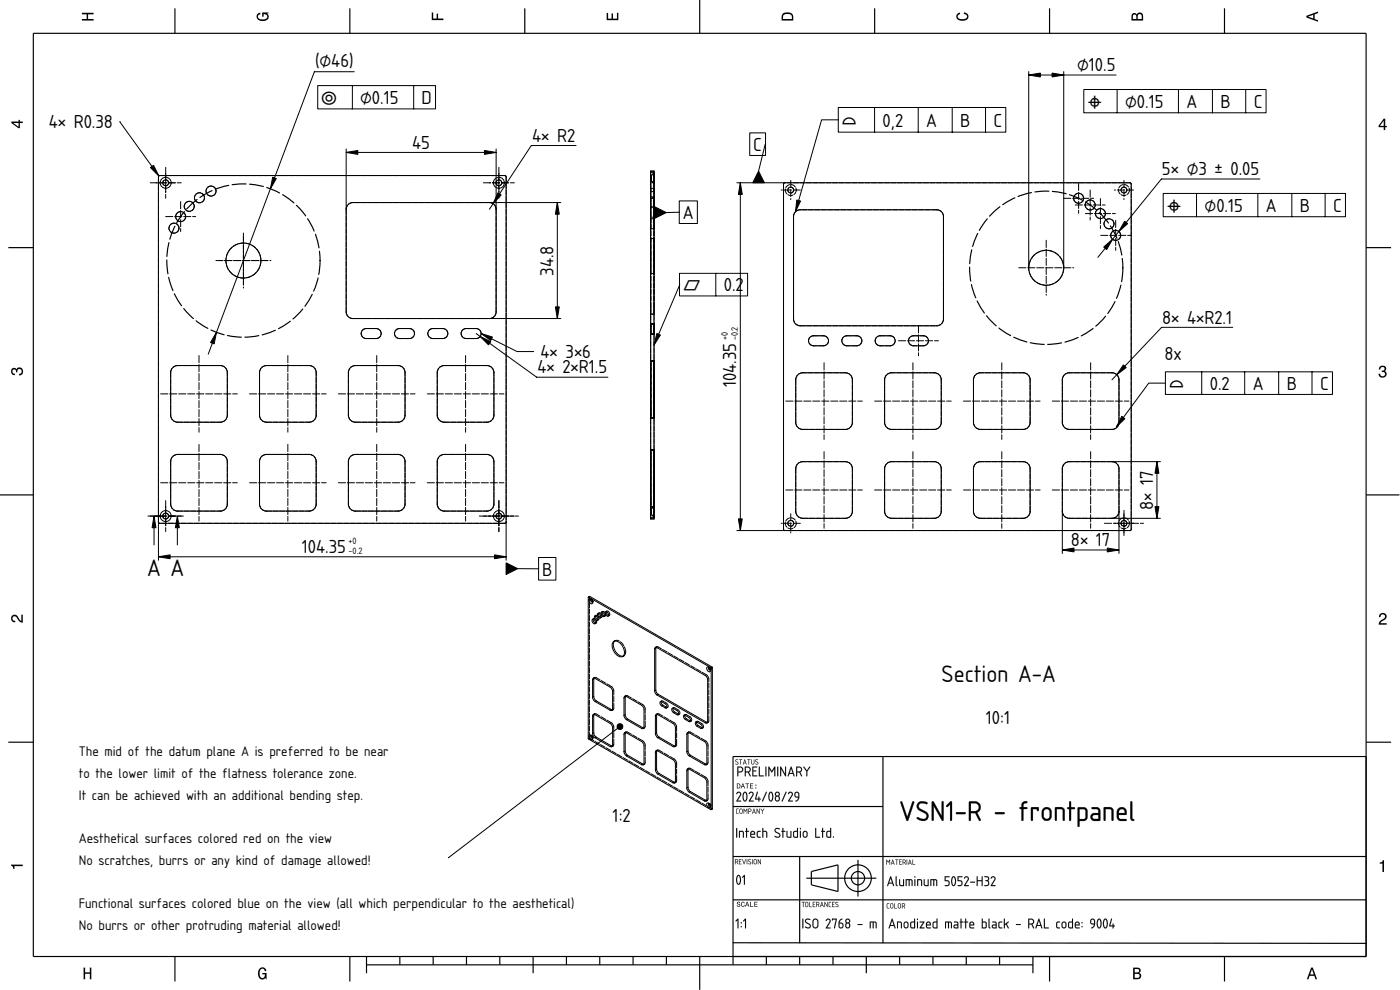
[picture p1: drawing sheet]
<svg xmlns="http://www.w3.org/2000/svg" width="420mm" height="297mm" viewBox="0 0 420 297" stroke-linecap="round" stroke-linejoin="round" font-family="sans-serif">
<defs><g id="words">
<g font-size="6.7">
<text x="44.2" y="172.9">A A</text>
<text x="282.6" y="204.6">Section A-A</text>
</g>
<g font-size="5.3">
<text x="94.5" y="20.2">(⌀46)</text>
<text x="323.2" y="21.3">⌀10.5</text>
<text x="96.4" y="31.2">◎</text>
<text x="108.1" y="31.2">⌀0.15</text>
<text x="126.5" y="31.2">D</text>
<text x="326.4" y="32.4">⌖</text>
<text x="337.7" y="32.4">⌀0.15</text>
<text x="356.1" y="32.4">A</text>
<text x="366.3" y="32.4">B</text>
<text x="376.3" y="32.4">C</text>
<text x="14.6" y="38.5">4× R0.38</text>
<text x="252.7" y="38.1">⌓</text>
<text x="264.9" y="38.1">0,2</text>
<text x="278" y="38.1">A</text>
<text x="288.1" y="38.1">B</text>
<text x="298.1" y="38.1">C</text>
<text x="123.7" y="44.6">45</text>
<text x="159.7" y="42.5">4× R2</text>
<text x="226.1" y="45.3">C</text>
<text x="348.7" y="52.5">5× ⌀3 ± 0.05</text>
<text x="204.9" y="65.7">A</text>
<text x="350.2" y="63.6">⌖</text>
<text x="361.5" y="63.6">⌀0.15</text>
<text x="379.9" y="63.6">A</text>
<text x="390.1" y="63.6">B</text>
<text x="400.1" y="63.6">C</text>
<text x="166.1" y="82.7" transform="rotate(-90 166.1 82.7)">34.8</text>
<text x="205.1" y="87.4">⏥</text>
<text x="217.2" y="87.4">0.2</text>
<text x="348.8" y="97.1">8× 4×R2.1</text>
<text x="162.2" y="107.5">4× 3×6</text>
<text x="349.5" y="107.9">8x</text>
<text x="161.3" y="112">4× 2×R1.5</text>
<text x="220.9" y="116.1" transform="rotate(-90 220.9 116.1)">104.35</text>
<text x="350.9" y="117">⌓</text>
<text x="363.1" y="117">0.2</text>
<text x="376" y="117">A</text>
<text x="386.2" y="117">B</text>
<text x="396.2" y="117">C</text>
<text x="346.1" y="152.9" transform="rotate(-90 346.1 152.9)">8× 17</text>
<text x="90.6" y="165.8">104.35</text>
<text x="321.4" y="163.9">8× 17</text>
<text x="162.7" y="172.7">B</text>
<text x="295.9" y="217.3">10:1</text>
<text x="183.9" y="246.5">1:2</text>
</g>
<g font-size="3.9">
<text x="23.7" y="226.9">The mid of the datum plane A is preferred to be near</text>
<text x="23.7" y="233.4">to the lower limit of the flatness tolerance zone.</text>
<text x="23.7" y="239.9">It can be achieved with an additional bending step.</text>
<text x="23.7" y="252.9">Aesthetical surfaces colored red on the view</text>
<text x="23.7" y="259.4">No scratches, burrs or any kind of damage allowed!</text>
<text x="23.7" y="272.4">Functional surfaces colored blue on the view (all which perpendicular to the aesthetical)</text>
<text x="23.7" y="278.9">No burrs or other protruding material allowed!</text>
</g>
<g font-size="2.6">
<text x="218.4" y="102.1" transform="rotate(-90 218.4 102.1)">+0</text>
<text x="221.4" y="102.1" transform="rotate(-90 221.4 102.1)">-0.2</text>
<text x="104.6" y="163.3">+0</text>
<text x="104.6" y="166.3">-0.2</text>
</g>
</g></defs>
<g fill="none" stroke="#000" stroke-width=".35">
<path d="M10 10h400v277h-400zM52.5 2.5v7.5M105 2.5v7.5M157.5 2.5v7.5M210 0v10M262.5 2.5v7.5M315 2.5v7.5M367.5 2.5v7.5M2.5 74.3h7.5M410 74.3h7.5M0 148.5h10M410 148.5h10"/>
<path d="M2.5 222.7h7.5M265 227v56M410 222.7h7.5M410 227h-190v62.5M220 242h45M240 257v26M257.5 258v11M410.1 257h-190.1M220 270h190.1M242 263.5h21M243.5 261.5l8-2v8l-8-2zM52.5 287v7.5"/>
<path d="M105 287v7.5M110 289.5h200M110 287v5M120 287v2.5M130 287v2.5M140 287v2.5M150 287v2.5M160 287v5M170 287v2.5M180 287v2.5M190 287v2.5M200 287v2.5"/>
<path d="M210 287v10M219.9 282.9l190.2 .1M230 287v2.5M240 287v2.5M250 287v2.5M260 287v5M270 287v2.5M280 287v2.5M290 287v2.5M300 287v2.5M310 287v5M315 287v7.5"/>
<path d="M367.5 287v7.5"/>
<circle cx="257.5" cy="263.5" r="4"/>
<circle cx="257.5" cy="263.5" r="2"/>
</g>
<g fill="#000">
<path d="M24.6 3.8h3.5v.5h-1.7v1.4h1.7v.5h-3.5v-.5h1.4v-1.4h-1.4z" fill-rule="evenodd"/>
<path d="M77.3 4.2l.8-.4v.5l-.3 .1a.68 .68 0 0 0-.4 .6 .68 .68 0 0 0 .4 .6 1.68 1.68 0 0 0 2.4-.6 .92 .92 0 0 0-1.1-.8v.8h-.4v-1.3h1.9v.3l-.5 .1 .4 .4a1.19 1.19 0 0 1-.9 1.7 1.9 1.9 0 0 1-2.6-1.3z" fill-rule="evenodd"/>
<path d="M129.6 3.8h.4v1.8h1v-1.5h.5v1.5h1.6v.4h-3.5z" fill-rule="evenodd"/>
<path d="M182.1 3.9h.4v1.7h1v-1.6h.5v1.6h1.2v-1.8h.4v2.3h-3.5z" fill-rule="evenodd"/>
<path d="M235 4a2.19 2.19 0 0 0-.4 2.2h3.5v-1.2a1.92 1.92 0 0 0-3.1-1zM235.3 4.4l.4-.2a1.44 1.44 0 0 1 2 .8v.7h-2.7l.1-1z" fill-rule="evenodd"/>
<path d="M287.3 4.2l.8-.4v.4l-.3 .1a.66 .66 0 0 0-.4 .6 .66 .66 0 0 0 .4 .6l.4 .2a1.59 1.59 0 0 0 2-.7 .9 .9 0 0 0-.9-.8v-.5a1.24 1.24 0 0 1 1.3 1.1 1.24 1.24 0 0 1-1 1.4 1.93 1.93 0 0 1-2.6-1.2z" fill-rule="evenodd"/>
<path d="M339.8 4.2l-.2 2h3.5v-1.4a.98 .98 0 0 0-.8-1 .98 .98 0 0 0-1.1 .6 .84 .84 0 0 0-1.4-.2zM340.1 4.5l.4-.1 .4 .1 .1 1.2h-1zM341.6 4.4l.4-.2a.57 .57 0 0 1 .7 .7v.8h-1.3z" fill-rule="evenodd"/>
<path d="M392.1 4.7v.6l3.5 1.2v-.4l-1.1-.4v-1.4l1.1-.4v-.4zM392.6 5l1.5-.5v1z" fill-rule="evenodd"/>
<path d="M3.4 36.5v.4l2.1 1.6h.5v-1.6h.8v-.4h-.8v-.5h-.4v.5zM4 36.9h1.6v1.1z" fill-rule="evenodd"/>
<path d="M415.3 35.6l-1.6 2.1v.5h1.6v.8h.4v-.8h.5v-.4h-.5v-2.2zM415.3 36.2v1.6h-1.1z" fill-rule="evenodd"/>
<path d="M3.6 110.6a.86 .86 0 0 1 1.4 .2 1.12 1.12 0 0 1 1.5-.4 1.12 1.12 0 0 1 .3 1.6l-.5 .6-.6 .1v-.5a.72 .72 0 0 0 .9-.7 .72 .72 0 0 0-.8-.7 .72 .72 0 0 0-.6 .9h-.4a.62 .62 0 0 0-.4-.8 .62 .62 0 0 0-.8 .4 .62 .62 0 0 0 .5 .8h.4l-.1 .5a1.17 1.17 0 0 1-1-.7 1.17 1.17 0 0 1 .2-1.3z" fill-rule="evenodd"/>
<path d="M414.1 110a1.01 1.01 0 0 1 1.5-.2 1.01 1.01 0 0 1 0 1.5 1.12 1.12 0 0 1 .4 1.6 1.12 1.12 0 0 1-1.6 .3l-.6-.6-.1-.5h.5a.72 .72 0 0 0 .6 .9 .72 .72 0 0 0 .8-.8 .72 .72 0 0 0-.9-.6v-.4a.62 .62 0 0 0 .8-.4 .62 .62 0 0 0-.5-.8 .62 .62 0 0 0-.7 .5l-.1 .4h-.4z" fill-rule="evenodd"/>
<path d="M3.6 184.7a1.22 1.22 0 0 1 2 .8l.8 .8v-1.9h.4v2.4a2.76 2.76 0 0 1-2-1.8 .69 .69 0 0 0-1.1 .5 .69 .69 0 0 0 .9 .8v.4a1.18 1.18 0 0 1-1.2-.6 1.18 1.18 0 0 1 .2-1.4z" fill-rule="evenodd"/>
<path d="M414.2 184.2a1.18 1.18 0 0 1 1.9 .3 1.18 1.18 0 0 1-1 1.7l-.8 .8h1.9v.4h-2.4a2.76 2.76 0 0 1 1.8-2 .69 .69 0 0 0-.5-1.1 .69 .69 0 0 0-.8 .9h-.5z" fill-rule="evenodd"/>
<path d="M221.1 235.1v1.5h.5a.77 .77 0 0 0 .6-.8 .77 .77 0 0 0-.6-.7zM221.3 235.3a.58 .58 0 0 1 .7 .5 .58 .58 0 0 1-.7 .6zM222.8 235.1l-.5 1.5h.2l.1-.5h.6l.2 .5h.2l-.5-1.5zM222.9 235.3l.3 .6h-.5zM223.7 235.1v.2h.4v1.3h.2v-1.3h.5v-.2zM225.1 235.1v1.5h.9v-.2h-.7v-.5h.7v-.2h-.7v-.4h.7v-.2zM226.7 236.2v.4h.3v-.4zM226.7 235.4v.3h.3v-.3z" fill-rule="evenodd"/>
<path d="M3.3 259.4h3.5v.5h-2.5v.8h-.3a.77 .77 0 0 0-.7-.9z" fill-rule="evenodd"/>
<path d="M221.3 270.7a.6 .6 0 0 0 0 .6 .6 .6 0 0 0 .7 .3 .33 .33 0 0 1-.4 .4 .33 .33 0 0 1-.3-.4h-.2a.54 .54 0 0 0 .6 .6 .54 .54 0 0 0 .5-.7 .54 .54 0 0 0-.8-.4 .28 .28 0 0 1 .2-.4 .28 .28 0 0 1 .3 .3h.2v-.2l-.3-.2zM222.6 270.7a.72 .72 0 0 0-.2 1 .72 .72 0 0 0 .9 .3l.2-.5-.4 .4a.56 .56 0 0 1-.5-.6 .56 .56 0 0 1 .6-.5l.3 .2-.4-.4zM224.1 270.6l-.5 1.5h.2l.1-.5h.6l.2 .5h.2l-.5-1.5zM224.2 270.8l.3 .7h-.5zM225.1 270.6v1.5h1v-.2h-.8v-1.3zM226.4 270.6v1.5h.9v-.2h-.7v-.5h.7v-.2h-.7v-.4h.7v-.2z" fill-rule="evenodd"/>
<path d="M414.1 258.8a.77 .77 0 0 0 .9-.7h.4v3.5h-.5v-2.5h-.8z" fill-rule="evenodd"/>
<path d="M25.1 290.3h.4v1.4h1.5v-1.4h.4v3.5h-.4v-1.6h-1.5v1.6h-.4z" fill-rule="evenodd"/>
<path d="M77.8 290.7a1.19 1.19 0 0 1 1.3-.4 1.19 1.19 0 0 1 .9 1.1h-.5l-.1-.3a.68 .68 0 0 0-.6-.5 .68 .68 0 0 0-.7 .4 1.68 1.68 0 0 0 .6 2.5 .92 .92 0 0 0 .8-1.1h-.8v-.5h1.3v1.9h-.2l-.1-.5-.4 .5a1.19 1.19 0 0 1-1.8-1v-1.5z" fill-rule="evenodd"/>
<path d="M340.1 290.3v3.5h1.3a.98 .98 0 0 0 1.1-.7 .98 .98 0 0 0-.6-1.2 .86 .86 0 0 0 .4-1 .86 .86 0 0 0-1-.6zM340.5 290.7h.8a.53 .53 0 0 1 .6 .6 .53 .53 0 0 1-.7 .5h-.7zM340.5 292.2h.8a.61 .61 0 0 1 .7 .6 .61 .61 0 0 1-.7 .6h-.8z" fill-rule="evenodd"/>
<path d="M393.5 290.3l-1.3 3.5h.5l.3-1h1.4l.4 1h.5l-1.3-3.5zM393.7 290.8l.6 1.6h-1.1z" fill-rule="evenodd"/>
</g>
<g fill="#000">
<path d="M220.8 227.9l.5-.1 .2 .1-.1 .2a.31 .31 0 0 0-.4-.1 .31 .31 0 0 0-.1 .4l.7 .5-.2 .5-.7-.2h.6l.2-.2-.8-.6zM220.8 228l-.1 .4 .8 .6-.2 .2h-.6a.45 .45 0 0 0 .7 .1 .45 .45 0 0 0 0-.7l-.6-.5 .7-.2zM221.8 227.8l1 .1-.4 .1-.1 1.4-.1-1.4zM221.9 227.9l.3 .1 .1 1.4 .1-1.4 .3-.1zM223.5 227.8l.5 1.6-.2-.4h-.6l-.2 .3zM223.5 227.9l-.5 1.4 .2-.3h.6l.2 .4zM223.5 228.2l-.2 .7h.4zM223.5 228.1l.3 .8h-.5zM224.3 227.8l.9 .1-.4 .1-.1 1.4v-1.4zM224.3 227.9l.4 .1v1.4l.1-1.4 .4-.1zM225.5 227.8l.1 1.3 .3 .1 .3-.2 .2-1.2v1.3l-.3 .3-.6-.3zM225.5 227.9v1.2l.6 .2 .2-.2 .1-1.2-.2 1.1-.3 .3-.3-.2zM226.8 227.9l.4-.1 .3 .1-.1 .2a.31 .31 0 0 0-.4-.1 .31 .31 0 0 0-.2 .4l.8 .5-.3 .5-.6-.2h.6l.1-.2-.7-.6zM226.8 228l-.1 .4 .7 .6-.1 .2h-.6a.45 .45 0 0 0 .7 .1 .45 .45 0 0 0-.1-.7l-.5-.5 .7-.2z"/>
<path d="M220.8 228l.5-.1 .1 .2a.32 .32 0 0 0-.4-.1 .32 .32 0 0 0-.1 .4l.5 .2a.41 .41 0 0 1 0 .7 .41 .41 0 0 1-.6-.2l.5 .1 .2-.2-.7-.5zM221.8 227.8l1 .1-.4 .1-.1 1.4-.1-1.4zM223.5 227.9l.5 1.5-.2-.4h-.6l-.2 .3zM223.5 228.2l-.2 .7h.4zM224.3 227.8l.9 .1-.4 .1-.1 1.4v-1.4zM225.5 227.9l.1 1a.32 .32 0 0 0 .3 .3 .32 .32 0 0 0 .3-.3l.1-1.1 .1 1.1a.47 .47 0 0 1-.5 .5 .47 .47 0 0 1-.4-.5zM226.8 228l.4-.1 .2 .2a.32 .32 0 0 0-.4-.1 .32 .32 0 0 0-.2 .4l.5 .2a.41 .41 0 0 1 .1 .7 .41 .41 0 0 1-.7-.2l.6 .1 .1-.2-.7-.5z"/>
<path d="M221.2 237.8a.74 .74 0 0 1 1-.1 .74 .74 0 0 1 .1 1l-.9 1.5h.9l.1 .3h-1.4l1.1-1.9a.51 .51 0 0 0-.3-.8 .51 .51 0 0 0-.7 .5l-.1-.2zM223.5 237.9l-.4 1.1a.98 .98 0 0 0 .6 1.2l.3-1.2a.95 .95 0 0 0-.5-1.1zM223.3 237.7a.77 .77 0 0 1 .8 .1 .77 .77 0 0 1 .2 .9v.3a1.17 1.17 0 0 1-.9 1.5l-.4-.5-.2-.8zM224.9 237.8a.74 .74 0 0 1 1-.1 .74 .74 0 0 1 .2 1l-1 1.5h.9l.1 .3h-1.3l1-1.9a.51 .51 0 0 0-.3-.8 .51 .51 0 0 0-.6 .5l-.2-.2zM227.2 237.6l.2 .1-.5 1.9h.7l.2-.6 .1 .6 .4 .2-.4 .1-.2 .6-.1-.6-1-.1zM229.9 237.6l.2 .2-1.1 2.6-.3 .1zM231.2 237.9l-.3 1.1a.98 .98 0 0 0 .6 1.2l.3-1.2a.95 .95 0 0 0-.6-1.1zM231 237.7a.77 .77 0 0 1 .9 .1 .77 .77 0 0 1 .1 .9l.1 .3a1.17 1.17 0 0 1-.9 1.5l-.4-.5-.2-.8zM232.7 239.6a.6 .6 0 0 0 1.2 0 .6 .6 0 0 0-1.2 0zM232.8 238.3a.5 .5 0 0 0 1 0 .5 .5 0 0 0-1 0zM232.8 237.7a.74 .74 0 0 1 1.1 .1 .74 .74 0 0 1-.2 1.1 .87 .87 0 0 1 .3 1.3 .87 .87 0 0 1-1.4 0 .87 .87 0 0 1 .3-1.3l-.3-.7zM235.8 237.6l.2 .2-1.1 2.6-.3 .1zM236.7 237.8a.74 .74 0 0 1 1-.1 .74 .74 0 0 1 .1 1l-.9 1.5h.9l.1 .3h-1.4l1.1-1.9a.51 .51 0 0 0-.3-.8 .51 .51 0 0 0-.7 .5l-.1-.2zM238.6 237.8a.79 .79 0 0 1 1-.1 .79 .79 0 0 1 .3 1 1.39 1.39 0 0 1-1.2 1.8l.9-1.2a.93 .93 0 0 1-1.1-.3 .93 .93 0 0 1 .1-1.2zM238.8 238a.63 .63 0 0 0-.1 .8 .63 .63 0 0 0 .9 .1l-.1-.9z"/>
<path d="M221.2 237.7a.73 .73 0 0 1 1.1 .1l.1 .8-1 1.6h.9l.1 .3h-1.4l1.1-1.9v-.6a.59 .59 0 0 0-1 .3l-.1-.2zM221.3 237.7l-.3 .4 .3 .1a.47 .47 0 0 1 .6-.3 .47 .47 0 0 1 .2 .7l-1.1 1.9h1.4l-.1-.3h-1l1-1.5a.72 .72 0 0 0-.1-.9 .72 .72 0 0 0-.9-.1zM223.5 237.9l-.4 1.1a.98 .98 0 0 0 .6 1.2l.3-1.5-.2-.8zM223.5 237.8a1.39 1.39 0 0 1 .5 1.8l-.3 .6h-.3l-.3-1.2zM223.2 237.6l.4-.1 .4 .2 .3 1.3a1.18 1.18 0 0 1-.9 1.5l-.4-.4-.2-.9zM223.3 237.7l-.4 1.3a1.15 1.15 0 0 0 .8 1.5l.5-.8 .1-1a.75 .75 0 0 0-.2-.9 .75 .75 0 0 0-.8-.1zM224.9 237.7a.73 .73 0 0 1 1.1 .1l.1 .8-1 1.6h.9l.2 .3h-1.5l1.1-1.9v-.6a.59 .59 0 0 0-.9 .3l-.2-.2zM225 237.7l-.3 .4 .3 .1a.47 .47 0 0 1 .7-.3 .47 .47 0 0 1 .1 .7l-1 1.9h1.3l-.1-.3h-.9l.9-1.5a.72 .72 0 0 0 0-.9 .72 .72 0 0 0-1-.1zM227.2 237.5l.3 .2-.6 1.9h.7l.2-.6 .1 .6 .5 .2-.5 .1-.2 .6-.1-.6-1-.1zM227.2 237.6l-.6 2.2 1 .1 .1 .6 .2-.6 .4-.1-.4-.2-.1-.5h-.1l-.1 .5h-.7l.5-1.9zM229.9 237.6l.2 .2-1.1 2.6-.3 .1zM229.9 237.6l-1.2 2.8h.3l1.1-2.6zM231.2 237.9l-.3 1.1a.98 .98 0 0 0 .5 1.2l.4-1.5-.3-.8zM231.2 237.8a1.39 1.39 0 0 1 .5 1.8l-.2 .6h-.3l-.3-1.2zM231 237.6l.3-.1 .5 .2 .3 1.3a1.18 1.18 0 0 1-.9 1.5l-.4-.4-.2-.9zM231 237.7l-.4 1.3a1.15 1.15 0 0 0 .9 1.5l.5-.8v-1a.75 .75 0 0 0-.1-.9 .75 .75 0 0 0-.9-.1zM233 239.1a.64 .64 0 0 0 .3 1.1l.3-.1a.57 .57 0 0 0 .1-.8 .57 .57 0 0 0-.7-.2zM233 239.1h.6a.58 .58 0 0 1 .2 .8 .58 .58 0 0 1-.8 .2l-.2-.3zM232.9 238.3a.43 .43 0 0 0 .8 0 .43 .43 0 0 0-.8 0zM232.8 238.3a.5 .5 0 0 1 1 0 .5 .5 0 0 1-1 0zM232.8 237.7a.75 .75 0 0 1 1.1 .1 .75 .75 0 0 1-.2 1.1 .88 .88 0 0 1 .3 1.3 .88 .88 0 0 1-1.4 0 .88 .88 0 0 1 .3-1.3l-.4-.7zM232.8 237.7a.75 .75 0 0 0 .1 1.2 1.07 1.07 0 0 0-.1 1.4l.5 .2 .5-.2a1.06 1.06 0 0 0-.1-1.4 .75 .75 0 0 0 0-1.3zM235.8 237.6l.2 .2-1.1 2.6-.3 .1zM235.8 237.6l-1.2 2.8h.3l1.1-2.6zM236.7 237.7a.73 .73 0 0 1 1.1 .1l.1 .8-1 1.6h.9l.1 .3h-1.4l1.1-1.9v-.6a.59 .59 0 0 0-1 .3l-.1-.2zM236.8 237.7l-.3 .4 .3 .1a.47 .47 0 0 1 .7-.3 .47 .47 0 0 1 .1 .7l-1.1 1.9h1.4l-.1-.3h-.9l.9-1.5a.72 .72 0 0 0-.1-.9 .72 .72 0 0 0-.9-.1zM238.5 237.8l.2-.1a.73 .73 0 0 1 1.2 .4v.3a1.91 1.91 0 0 1-.5 1.8l-.6 .3-.1-.1 .5-.4 .4-.7a.94 .94 0 0 1-1.1-.3 .94 .94 0 0 1 0-1.2zM238.6 237.8l-.1 1.2 .4 .3h.7l-.2 .5-.6 .5v.2l.6-.3 .4-.5 .1-1.4-.2-.5a.75 .75 0 0 0-1.1 0zM238.8 238a.67 .67 0 0 0 0 .8 .67 .67 0 0 0 .8 .2l-.1-1zM238.8 237.9l.3-.1a.95 .95 0 0 1 .5 1.2l-.9-.2z"/>
<path d="M221.6 230.3v1.2h.6a.6 .6 0 0 0 .6-.7 .6 .6 0 0 0-.7-.5zM221.3 230h.9a.88 .88 0 0 1 .8 .9 .88 .88 0 0 1-.8 .9h-.6v1l-.3 .1zM223.8 230.3v1.2a.74 .74 0 0 0 .9-.1 .74 .74 0 0 0 .1-.9zM223.6 230h.9a.88 .88 0 0 1 .8 .7 .88 .88 0 0 1-.5 1l.5 1.2-.3-.1-.5-1h-.7v1l-.2 .1zM225.8 230h1.4l-.1 .3h-1v.9l.9 .1-.9 .2v1.2h1l.1 .2h-1.4zM227.8 230l.2 .1v2.6h1l.2 .2h-1.4zM229.7 230l.3 .2-.1 2.7zM230.6 230l.3 .1 .7 1.2 .8-1.2 .2-.1v2.9l-.2-.1v-2.1l-.8 1.1-.7-1.1v2.1l-.3 .1zM233.3 230l.3 .2-.2 2.7zM234.2 230l.2 .1 1.2 2.1v-2.1l.3-.1v2.9l-.3-.1-1.2-2.1v2.1l-.2 .1zM237.3 230l.3 .1 .8 2.6-.1 .2-.3-.7h-1.1l-.3 .7-.2-.1zM237.4 230.6l-.4 1.3h.9zM239.2 230.3v1.2a.74 .74 0 0 0 .9-.1 .74 .74 0 0 0 .2-.9zM239 230h.9a.88 .88 0 0 1 .8 .7 .88 .88 0 0 1-.5 1l.5 1.2-.3-.1-.5-1h-.7v1l-.2 .1zM241.1 230l1 1.2 .8-1.1 .3 .1a2.63 2.63 0 0 0-1 2.7h-.2a2.7 2.7 0 0 0-.9-2.8z"/>
<path d="M221.6 230.3v1.2h.6a.58 .58 0 0 0 .5-.7 .58 .58 0 0 0-.6-.5zM221.5 230.3h.6a.62 .62 0 0 1 .7 .5 .62 .62 0 0 1-.6 .7h-.7zM221.3 230h1.1l.4 .3a.89 .89 0 0 1 .2 .9 .89 .89 0 0 1-.8 .6h-.6v1l-.3 .1zM221.3 230v2.9l.2-.1v-1.1h1l.4-.3a.88 .88 0 0 0-.7-1.4zM223.8 230.3v1.2l1.1-.2a.6 .6 0 0 0-.4-1zM223.8 230.3l1 .2a.64 .64 0 0 1 .1 .8 .64 .64 0 0 1-.8 .2h-.3zM223.6 230h.9a.88 .88 0 0 1 .8 .7 .88 .88 0 0 1-.5 1l.5 1.2-.3-.1-.5-1h-.7v1l-.3 .1zM223.6 230.1v2.8l.2-.1v-1.1h.7l.7 1.2-.5-1.2 .5-.4-.1-1-.4-.2zM225.8 230h1.4l-.1 .3h-1v.9l.9 .1-.9 .2v1.2l1-.1 .1 .3h-1.4zM225.8 230v2.9h1.4l-.1-.2h-1.1v-1.3l.9-.1-.9-.1v-1h1.1l.1-.2zM227.8 230l.2 .1v2.6l1-.1 .2 .3h-1.4zM227.8 230v2.9h1.4l-.2-.2h-1v-2.6zM229.7 230l.3 .2v2.6l-.1 .2-.2-.2zM229.8 230.1l.1 2.8 .1-2.7zM230.6 230l.3 .1 .7 1.2 .8-1.2 .2-.1v2.9l-.2-.1v-2.1l-.8 1.1-.7-1.1v2.1l-.3 .1zM230.6 230v2.9l.3-.1v-2.2l.7 1.2 .8-1.2v2.2l.2 .1v-2.9l-.2 .1-.8 1.3-.7-1.3zM233.3 230l.3 .2v2.6l-.2 .2-.2-.2zM233.3 230.1l.1 2.8 .1-2.7zM234.2 230l.2 .1 1.2 2.1v-2.1l.3-.1v2.9l-.3-.1-1.2-2.1v2.1l-.2 .1zM234.2 230v2.9l.2-.1v-2.2l1.5 2.3v-2.9l-.3 .1v2.2l-1.2-2.2zM237.3 230l.3 .1 .9 2.6-.2 .3-.3-.8h-1.1l-.3 .7-.2-.1zM237.4 230l-1 2.8h.3l.2-.6h1.1l.3 .7 .1-.2zM237.4 230.6l-.4 1.3h.9zM237.4 230.5l.5 1.4h-1zM239.2 230.3v1.2l1.1-.2a.6 .6 0 0 0-.4-1zM239.2 230.3l1.1 .2a.64 .64 0 0 1 0 .8 .64 .64 0 0 1-.8 .2h-.3zM239 230h.9a.88 .88 0 0 1 .8 .7 .88 .88 0 0 1-.5 1l.5 1.2-.3-.1-.5-1h-.7v1l-.2 .1zM239 230.1v2.8l.2-.1v-1.1h.7l.8 1.2-.6-1.2 .5-.4-.1-1-.4-.2zM241.1 230l.3 .1 .7 1.1 .8-1.1h.3l-.9 1.4-.2 1.5-.1-1.5zM241.2 230l.8 1.5 .1 1.4 .2-1.4 .8-1.5-.2 .1-.8 1.1z"/>
<path d="M220.7 257.9v.7h.4a.32 .32 0 0 0 .3-.4 .32 .32 0 0 0-.3-.3zM220.6 257.8h.5a.46 .46 0 0 1 .4 .4 .46 .46 0 0 1-.3 .5l.3 .6-.4-.6h-.4l-.1 .6zM221.8 257.8h.7l-.6 .1v.5l.5 .1h-.5v.7l.6 .1h-.7zM222.8 257.8l.5 1.2 .5-1.2-.4 1.5zM224.1 257.8l.1 1.5zM224.6 257.9l.5-.1 .2 .2a.32 .32 0 0 0-.4-.1 .32 .32 0 0 0-.2 .4l.5 .3a.41 .41 0 0 1 0 .7 .41 .41 0 0 1-.6-.3l.5 .2 .2-.3-.7-.5zM225.7 257.8l.1 1.5zM226.4 258l-.1 .9a.32 .32 0 0 0 .4 .3 .32 .32 0 0 0 .3-.3l-.1-.8zM226.3 257.9h.7l.1 1a.47 .47 0 0 1-.4 .4 .47 .47 0 0 1-.5-.4zM227.4 257.8l.8 1.2 .1-1.2v1.5l-.7-1.2-.2 1.2z"/>
<path d="M220.7 257.9v.7l.6-.1v-.5zM220.7 257.9l.6 .1v.5l-.6 .1zM220.6 257.8h.5a.47 .47 0 0 1 .4 .4 .47 .47 0 0 1-.3 .5l.3 .6-.4-.6h-.4l-.1 .6zM220.6 257.8v1.5l.1-.6h.4l.4 .6-.3-.6 .3-.2-.1-.6zM221.8 257.8h.7l-.6 .1v.5l.5 .1h-.5v.7l.6 .1h-.7zM221.8 257.8v1.5h.7l-.6-.1v-.7h.5l-.5-.1v-.5l.6-.1zM222.8 257.8l.5 1.2 .5-1.2-.4 1.5zM222.8 257.8l.5 1.5 .5-1.5-.5 1.3zM224.1 257.8l.2 .1-.1 1.4zM224.1 257.8l.1 1.5zM224.6 257.9l.5-.1 .3 .1-.1 .1a.31 .31 0 0 0-.4-.1 .31 .31 0 0 0-.2 .4l.7 .5-.2 .5-.7-.2h.7l.1-.2-.8-.6zM224.6 257.9v.5l.7 .5-.2 .3h-.5a.45 .45 0 0 0 .7 .1 .45 .45 0 0 0-.1-.7l-.5-.5 .6-.2zM225.7 257.8l.2 .1-.1 1.4zM225.7 257.8l.1 1.5zM226.4 258v1l.4 .1 .2-.2-.1-.8zM226.4 258l.5 .1 .1 .8a.33 .33 0 0 1-.3 .3 .33 .33 0 0 1-.4-.3zM226.3 257.9h.7l.1 1a.48 .48 0 0 1-.4 .4 .48 .48 0 0 1-.5-.4zM226.3 257.9l-.1 1.1 .6 .3 .3-.3v-.9l-.3-.3zM227.4 257.8l.8 1.2 .1-1.2v1.5l-.7-1.2-.2 1.2zM227.5 257.8v1.5l.1-1.2 .7 1.2v-1.5l-.1 1.2z"/>
<path d="M221 248.5l.2 .1-.1 2.8zM221.8 249.3a.99 .99 0 0 1 1.2 .1 .99 .99 0 0 1 .2 1.2l-.1 .8-.2-1.6-.8-.2v1.6l-.3 .1zM223.9 248.5l.3 .1v.7l.6 .2-.6 .1-.1 1.8-.2-1.8-.3-.2 .3-.1zM225.5 249.8l-.1 .4h.9l-.2-.6zM225.4 249.5a.74 .74 0 0 1 1 0 .74 .74 0 0 1 .1 1h-1.1l.2 .5 1 .2-.9 .2a1.17 1.17 0 0 1-.3-1.9zM227.3 249.5l.8-.2 .2 .2a.59 .59 0 0 0-.7 .1 .59 .59 0 0 0-.2 .7v.6l.9 .2-.2 .3a.75 .75 0 0 1-.8-.2 .75 .75 0 0 1-.2-.8zM228.8 248.4h.2l.1 .9h.7l.4 .3v1.7l-.2-.1-.1-1.5-.3-.1h-.5v1.6l-.3 .1zM232.6 248.6a.94 .94 0 0 1 1.4 .2h-.2a.59 .59 0 0 0-.7-.1 .59 .59 0 0 0-.2 .8l.8 .4a.83 .83 0 0 1 .1 1.4 .83 .83 0 0 1-1.3-.5h.1a.62 .62 0 0 0 .9 .3 .62 .62 0 0 0 .3-.8l-1.2-.7-.2-.4zM234.8 248.5l.3 .1v.7l.6 .2-.6 .1-.2 1.8-.1-1.8-.3-.2 .3-.1zM236.1 249.3l.2 .2v1.4l.3 .2h.6v-1.6l.2-.2 .1 .2v1.8l-.9 .1a.88 .88 0 0 1-.6-1.4zM238.4 249.6l-.1 .1a.82 .82 0 0 0 .6 1.4h.3v-1.5zM238.2 249.5l1-.2v-.7l.2-.2v2.9h-.9l-.4-.2zM240.1 249.3l.3 .2-.2 1.9zM240.1 248.6a.19 .19 0 0 1 .3 0 .19 .19 0 0 1-.3 0zM241.3 249.7l-.1 .9a.46 .46 0 0 0 .5 .5 .46 .46 0 0 0 .4-.5l-.2-.9zM241.2 249.5a.73 .73 0 0 1 1.2 .5v.6a.73 .73 0 0 1-.8 .7 .73 .73 0 0 1-.7-.7v-.8zM244.7 248.5l.2 .1v2.5h1.1l.1 .2h-1.4zM246.8 248.5l.2 .1v.7l.6 .2-.6 .1-.1 1.8-.2-1.8-.3-.2 .3-.1zM248.4 249.6l-.1 .1a.82 .82 0 0 0 .5 1.4h.3v-1.5zM248.1 249.5l1-.2v-.7l.3-.2v2.9h-1l-.4-.2zM250 251h.2v.3h-.2z"/>
<path d="M221 248.4l.3 .2v2.6l-.2 .2-.2-.2zM221 248.5l.1 2.8 .1-2.7zM221.8 249.3l1.3 .2 .1 1.8-.3-.1v-1.5l-.8-.1v1.6l-.3 .1zM221.8 249.3v2l.2-.1v-1.6l.9 .1 .1 1.5 .2 .1a2.09 2.09 0 0 0-.2-1.9zM223.9 248.4l.3 .2v.7l.6 .2-.6 .1-.1 1.8-.2-1.8-.3-.2 .3-.1zM224 248.5l-.1 .8-.3 .1 .3 .2 .2 1.7 .1-1.7 .6-.1-.6-.2v-.7zM225.5 249.8l-.1 .4h.9l-.2-.6zM225.5 249.7a.48 .48 0 0 1 .6-.1 .48 .48 0 0 1 .2 .6h-.9zM225.4 249.5a.74 .74 0 0 1 1 0 .74 .74 0 0 1 .1 1h-1.1l.2 .5 1 .2-.9 .2a1.19 1.19 0 0 1-.3-1.9zM225.4 249.5l-.2 .5 .1 1.2 1.3 .1v-.2h-1l-.2-.4v-.3h1.2l-.2-.9-.5-.2zM227.3 249.5l1-.2v.3h-.5a.88 .88 0 0 0-.1 1.4l.6 .1v.2l-.8 .1-.3-.3zM227.3 249.5l-.1 .2a1.33 1.33 0 0 0 .3 1.6h.7l-.1-.2a.84 .84 0 0 1-.8-.5 .84 .84 0 0 1 .3-1l.7-.2zM228.8 248.4h.2l.1 .9h.7l.4 .3v1.7l-.3-.1v-1.5l-.8-.1v1.6l-.3 .1zM228.8 248.5v2.8l.2-.1v-1.6h.6l.3 .1 .1 1.5 .2 .1v-1.6l-.4-.4h-.8v-.7zM232.6 248.6a.93 .93 0 0 1 1.4 .2h-.2a.57 .57 0 0 0-.7-.1 .57 .57 0 0 0-.2 .7l1.3 .9-.2 .9a1.02 1.02 0 0 1-1.5-.4l1.1 .2 .3-.4-1.4-1.2zM232.7 248.6l-.2 .8 1.1 .8a.49 .49 0 0 1 .3 .7 .49 .49 0 0 1-.7 .2l-.6-.3v.3a.85 .85 0 0 0 1.1 .2 .85 .85 0 0 0 .3-1.2l-1.2-.6-.1-.3 .3-.5 .9 .1 .1-.2-.8-.2zM234.8 248.4l.3 .2v.7l.6 .2-.6 .1-.2 1.8-.1-1.8-.3-.2 .3-.1zM234.9 248.5l-.1 .8-.3 .1 .3 .2 .1 1.7 .2-1.7 .6-.1-.6-.2v-.7zM236.1 249.3l.2 .2 .1 1.4 .8 .2v-1.6l.3-.2v2l-1.1 .1-.3-.3zM236.1 249.4v.1a1.64 1.64 0 0 0 .4 1.8h1v-1.8h-.3v1.6h-.6l-.3-.2v-1.4zM238.5 249.6l-.2 .2a.79 .79 0 0 0 .6 1.2l.3 .1v-1.5zM238.4 249.6h.8v1.5h-.5a.89 .89 0 0 1-.3-1.5zM238.1 249.5l1.1-.2v-.7l.3-.2-.1 2.9-.9 .1-.4-.3zM238.2 249.5l-.1 1.6 .4 .2h.9v-2.8l-.2 .1v.7zM240.1 249.3l.3 .2-.2 1.9-.2-.2zM240.1 249.3l.1 2 .1-1.8zM240 248.6a.25 .25 0 0 1 .5 0 .25 .25 0 0 1-.5 0zM240.1 248.5v.3h.2v-.3zM241.3 249.7v1.1l.6 .2 .1-1.1-.2-.3zM241.3 249.7h.7l.1 .9a.48 .48 0 0 1-.4 .5 .48 .48 0 0 1-.5-.5zM241.2 249.4v.1a.73 .73 0 0 1 .7-.2 .73 .73 0 0 1 .5 .7l-.1 1-.5 .3h-.5l-.4-.7v-.8zM241.2 249.5l-.2 .3-.1 .8a.71 .71 0 0 0 .7 .7 .71 .71 0 0 0 .7-.7l-.2-1.1-.5-.2zM244.7 248.4l.3 .2-.1 2.5h1.1l.1 .2h-1.4zM244.7 248.5v2.8h1.4l-.1-.2h-1.1v-2.5zM246.8 248.4l.2 .2v.7l.6 .2-.6 .1-.1 1.8-.2-1.8-.3-.2 .3-.1zM246.8 248.5v.8l-.3 .1 .3 .2 .1 1.7 .1-1.7 .6-.1-.6-.2v-.7zM248.4 249.6l-.1 .2a.79 .79 0 0 0 .5 1.2l.3 .1v-1.5zM248.4 249.6h.8v1.5h-.5a.89 .89 0 0 1-.3-1.5zM248.1 249.5l1-.2v-.7l.3-.2v2.9l-1 .1-.4-.3zM248.1 249.5v1.6l.3 .2h1v-2.8l-.2 .1v.7zM250 251h.2l.1 .3h-.3zM250 251v.3h.2v-.3z"/>
<path d="M221 242.7l.6-.1-.5 .3-.1 .9 .7 .3-.8-.2zM222.2 242.8l-.1 .9a.32 .32 0 0 0 .3 .3 .32 .32 0 0 0 .3-.3v-.8zM222.1 242.7h.6l.2 1a.47 .47 0 0 1-.5 .5 .47 .47 0 0 1-.5-.5zM223.2 242.6l.5 .7 .6-.7v1.5l-.2-1.1-.4 .5-.4-.5-.1 1.1zM224.7 242.8v.6h.4a.32 .32 0 0 0 .3-.3 .32 .32 0 0 0-.4-.3zM224.6 242.6h.5a.47 .47 0 0 1 .4 .5 .47 .47 0 0 1-.4 .4h-.4l-.1 .6zM226.2 242.6l.5 1.6-.1-.4h-.6l-.3 .3zM226.3 242.9l-.3 .7h.5zM227.1 242.6l.8 1.2 .1-1.2v1.5l-.8-1.1-.1 1.1zM228.3 242.6l.5 .6 .6-.5a1.39 1.39 0 0 0-.5 1.4h-.1a1.43 1.43 0 0 0-.5-1.4z"/>
<path d="M221 242.7l.7-.1-.6 .3v.9l.6 .4-.8-.3zM221 242.7l-.1 1.2 .7 .2-.6-.3v-.9l.6-.3zM222.2 242.8l-.1 1 .4 .2 .2-.3v-.8zM222.2 242.8l.5 .1v.8a.33 .33 0 0 1-.3 .3 .33 .33 0 0 1-.3-.3zM222.1 242.7h.6l.2 1a.48 .48 0 0 1-.5 .5 .48 .48 0 0 1-.5-.5zM222.1 242.7l-.1 1.2 .6 .2 .2-.2v-1l-.2-.3zM223.2 242.6l.5 .7 .6-.7v1.6l-.2-1.2-.4 .6-.4-.6-.1 1.2zM223.2 242.6v1.5l.1-1.2 .4 .6 .4-.6 .1 1.2v-1.5l-.5 .7zM224.7 242.8v.6h.4a.31 .31 0 0 0 .3-.3 .31 .31 0 0 0-.4-.3zM224.7 242.7h.3a.33 .33 0 0 1 .4 .4 .33 .33 0 0 1-.3 .3h-.4zM224.6 242.6l.8 .2a.47 .47 0 0 1 .1 .5 .47 .47 0 0 1-.4 .3l-.4-.1-.1 .6zM224.6 242.6l.1 1.6v-.7h.6l.2-.5-.3-.3zM226.2 242.6l.5 1.6-.1-.4h-.6l-.3 .3zM226.2 242.6l-.5 1.5 .3-.3h.6l.1 .4zM226.3 242.9l-.3 .7h.5zM226.3 242.9l.2 .7h-.5zM227.1 242.6l.8 1.2 .1-1.2v1.5l-.8-1.1-.1 1.1zM227.1 242.6v1.5l.1-1.2 .8 1.2v-1.5l-.1 1.2zM228.3 242.6l.5 .6 .6-.5-.5 .7-.1 .8-.1-.8zM228.3 242.6l.4 .8 .1 .8 .1-.8 .4-.8-.5 .7z"/>
<path d="M266 257.9l.6 .7 .5-.7v1.5l-.1-1.2-.4 .6-.4-.6-.2 1.2zM266 257.9v1.5l.2-1.2 .4 .6 .4-.6 .1 1.2v-1.5l-.5 .7zM267.9 257.9l.5 1.6-.2-.4h-.6l-.2 .3zM267.9 257.9l-.5 1.5 .2-.4h.6l.2 .5zM267.9 258.2l-.2 .7h.5zM267.9 258.2l.3 .7h-.5zM268.7 257.9l.9 .1h-.4l-.1 1.5v-1.5zM268.7 257.9l.4 .1v1.4l.1-1.4h.4zM269.9 257.9h.7l-.6 .1v.5l.5 .1-.5 .1v.6l.6 .1h-.7zM269.9 257.9v1.5h.7l-.6-.1v-.6l.5-.1-.5-.1v-.5l.6-.1zM271 258v.7l.6-.1v-.4zM271 258l.6 .1v.5l-.6 .1zM270.9 257.9h.5a.47 .47 0 0 1 .4 .4 .47 .47 0 0 1-.3 .5l.3 .6-.4-.6h-.4l-.1 .6zM270.9 257.9v1.5l.1-.6h.4l.4 .6-.3-.6 .3-.2-.1-.5zM272.1 257.9l.2 .1-.1 1.5zM272.1 257.9l.1 1.5zM273 257.9l.5 1.6-.2-.4h-.5l-.3 .3zM273 257.9l-.5 1.5 .3-.4h.6l.1 .5zM273 258.2l-.2 .7h.5zM273.1 258.2l.2 .7h-.5zM273.9 257.9l.1 1.4 .6 .1h-.7zM273.9 257.9v1.5h.7l-.6-.1z"/>
<path d="M266 257.9l.6 .7 .5-.7v1.5l-.1-1.2-.4 .6-.4-.6-.2 1.2zM267.9 257.9l.5 1.6-.2-.4h-.6l-.2 .3zM267.9 258.2l-.2 .7h.5zM268.7 257.9l.9 .1h-.4l-.1 1.5v-1.5zM269.9 257.9h.7l-.6 .1v.5l.5 .1-.5 .1v.6l.6 .1h-.7zM271 258v.7h.4a.32 .32 0 0 0 .3-.3 .32 .32 0 0 0-.3-.4zM270.9 257.9h.5a.46 .46 0 0 1 .4 .4 .46 .46 0 0 1-.3 .5l.3 .6-.4-.6h-.4l-.1 .6zM272.1 257.9l.1 1.6zM273 257.9l.5 1.6-.2-.4h-.5l-.3 .3zM273.1 258.2l-.3 .7h.5zM273.9 257.9l.1 1.4 .6 .1h-.7z"/>
<path d="M270.2 240.5l.3-.1 .3 .3 1.5 4.4 1.5-4.4a.32 .32 0 0 1 .4-.3 .32 .32 0 0 1 .2 .5l-1.8 5.2a.31 .31 0 0 1-.3 .3 .31 .31 0 0 1-.3-.3zM270.3 240.5l-.1 .3 1.8 5.3 .5 .1 1.8-5.3v-.4l-.5 .2-1.5 4.6-1.5-4.6zM275.5 240.8a2.26 2.26 0 0 1 2.9 .2l-.1 .3h-.4a1.36 1.36 0 0 0-2.1 .6l.5 .8 1.5 .7a1.49 1.49 0 0 1 .4 2.5v.1a2.37 2.37 0 0 1-3.1-.6l.1-.2h.4a2.52 2.52 0 0 0 2 .4 .92 .92 0 0 0-.1-1.6l-1.6-.8a1.5 1.5 0 0 1-.4-2.4zM275.6 240.9a1.47 1.47 0 0 0 .4 2.3l1.5 .8a1.02 1.02 0 0 1 .4 1.5 1.02 1.02 0 0 1-1.5 .2l-1-.5-.2 .2 .2 .4a3.1 3.1 0 0 0 2.3 .4 1.44 1.44 0 0 0 .9-1.3 1.44 1.44 0 0 0-.9-1.4l-1.4-.7a.9 .9 0 0 1-.4-1.5h-.1a1.68 1.68 0 0 1 1.9-.1h.6l-.2-.5a2.3 2.3 0 0 0-2.5 .2zM279.8 240.4l.4 .2 2.4 4.3v-4.2l.1-.3 .5 .1-.1 5.8-.5-.2-2.4-4.3v4.2l-.1 .3-.5-.1zM279.8 240.5l-.1 5.6 .4 .1 .1-.2v-4.4l2.4 4.5 .4 .1 .1-5.7h-.3l-.1 .2v4.4l-2.5-4.5zM285.1 240.5l.5-.1 .1 .3v5.3l-.3 .3-.3-.3v-4.6l-.6 .7a.32 .32 0 0 1-.5 0 .32 .32 0 0 1 0-.5zM285.1 240.5l-1.1 1.4 .5 .1 .7-.7v4.7l.2 .3 .3-.3v-5.3l-.1-.2zM286.9 243.8l2.6-.1 .4 .3-.4 .3h-2.3l-.3-.2zM286.9 243.8l.3 .4h2.3l.3-.2-.3-.3zM291.4 241v2.4l1.5-.1 .6-.3a1.19 1.19 0 0 0-.9-2zM291.3 241h1.6l.5 .4a1.25 1.25 0 0 1 .2 1.6 1.25 1.25 0 0 1-1.5 .4h-.8zM290.8 240.6l.3-.2a3.1 3.1 0 0 1 2.6 .4 1.77 1.77 0 0 1-.5 3l1.1 2a.33 .33 0 0 1 0 .4 .33 .33 0 0 1-.4 .1l-1.2-2.3h-1.3v2.2l-.3 .2-.3-.2zM290.9 240.6v5.6l.4-.2v-2.1h1.4l1.1 2.2 .4 .2 .1-.5-1.1-2 .9-.8a1.89 1.89 0 0 0-.2-1.9l-.3-.3a3 3 0 0 0-2.5-.3zM298.6 243.8l2.6-.1 .4 .3-.4 .3h-2.3l-.3-.2zM298.6 243.8l.3 .4h2.3l.3-.2-.3-.3zM306.9 240.7a.95 .95 0 0 1 1.4 0l-.1 .3-.8 .1-.2 .3-.1 .8h1.1l.2 .3-.2 .2h-1.1l.1 3.3-.4 .3-.3-.3 .1-3.3h-.5l-.2-.3 .2-.2h.5v-.9zM306.9 240.8l-.3 1.4-.6 .2 .1 .2 .5 .1v3.3l.2 .3 .3-.3v-3.3h1l.2-.2-.2-.3h-1v-.6a1.01 1.01 0 0 1 1.1-.8l-.2-.4zM309.4 242.3l2-.2a.7 .7 0 0 1 .5 .6 .7 .7 0 0 1-.4 .7l-.3-.2v-.5h-1.2v3.3l-.1 .3h-.4zM309.5 242.3v3.9l.4-.2v-3.3h1.3l.2 .6a.59 .59 0 0 0 .3-.5 .59 .59 0 0 0-.3-.6zM313.5 243l-.2 .4v1.5a.92 .92 0 0 0 1.4 .7l.3-.5v-1.4a.88 .88 0 0 0-.5-.8 .88 .88 0 0 0-.9 .1zM313.5 242.9a.89 .89 0 0 1 1.2 .1h.1a2.12 2.12 0 0 1 .3 2 .94 .94 0 0 1-1 .8 .94 .94 0 0 1-.9-.9v-1.5zM312.9 242.7l.3-.2a1.47 1.47 0 0 1 1.5-.3 1.47 1.47 0 0 1 .9 1.3 2.9 2.9 0 0 1-.2 2.2l-.3 .2a1.46 1.46 0 0 1-2 0l-.5-1.1a2.5 2.5 0 0 1 .3-2.1zM313 242.7a2.43 2.43 0 0 0-.3 2.1 1.42 1.42 0 0 0 1.4 1.4 1.42 1.42 0 0 0 1.4-1.3v-1.6l-.3-.7a1.53 1.53 0 0 0-2.2 .1zM316.7 242.2l.2-.1a2.99 2.99 0 0 1 2.4 .4 6.4 6.4 0 0 1 .1 3.8l-.4-.2-.1-2.8a.59 .59 0 0 0-.8-.5l-.9-.1v3.3l-.1 .3h-.4zM316.7 242.2v3.9l.3 .1 .1-.2v-3.3h1.5l.3 .3 .1 3.1 .4 .1 .1-.3a5.3 5.3 0 0 0-.3-3.3l-.5-.4zM321 240.4l.4 .1v1.7h1.1l.2 .3-.2 .3h-1.1l.1 3.2-.4 .4-.3-.4 .1-3.2h-.5l-.2-.3 .2-.3h.5zM321 240.5l-.1 1.7-.5 .1-.1 .2 .6 .2v3.3l.2 .3 .3-.3v-3.3h.9l.3-.2-.1-.2-1.1-.1v-1.6zM324 242.8v3l1.4-.1 .3-.6-.1-2.1zM323.9 242.7l1.5 .1 .4 .3v2.2l-.4 .5h-1.5zM323.5 242.2h1.8l.8 .4a4.5 4.5 0 0 1 0 3.3l-.6 .4h-1.5v1.7l-.5 .1-.1-5.6zM323.6 242.3l-.1 5.7 .4-.1v-1.6l1.9-.2a3.4 3.4 0 0 0 .5-3l-.1-.3a2.43 2.43 0 0 0-2.6-.5zM328 244.7a.56 .56 0 0 0-.1 .6 .56 .56 0 0 0 .5 .4h1.2v-1.2zM328 244.7l1.7-.2v1.3h-1.3a.64 .64 0 0 1-.5-.4 .64 .64 0 0 1 .1-.7zM327.6 242.3l1.7-.1 .6 .3 .3 .6v3l-.3 .3h-1.5a1.22 1.22 0 0 1-1.2-1.3 1.22 1.22 0 0 1 1.2-1.2l1.2 .1v-.9l-.5-.3-1.4-.1zM327.6 242.3l.1 .4h1.5l.4 .4 .1 .9h-1.3a1.14 1.14 0 0 0-1.1 1.1 1.14 1.14 0 0 0 1.1 1.2h1.5l.3-.2-.1-3-.7-.8zM331.3 242.2l.2-.1a2.99 2.99 0 0 1 2.4 .4 6.4 6.4 0 0 1 .2 3.8l-.5-.2v-2.8a.59 .59 0 0 0-.9-.5l-.9-.1v3.3l-.1 .3h-.4zM331.4 242.2l-.1 3.9 .3 .1 .1-.2v-3.3h1.5l.4 .3 .1 3.1 .3 .1 .1-.3a5.3 5.3 0 0 0-.2-3.3l-.6-.4zM336 243.1l-.2 .9h1.8l-.2-.9a.97 .97 0 0 0-1.4 0zM335.9 243.1a.95 .95 0 0 1 1.3-.3 .95 .95 0 0 1 .4 1.2h-1.9zM335.7 242.5a1.5 1.5 0 0 1 2 0 1.5 1.5 0 0 1 .2 2.1l-2.1-.1v.8l.3 .4h1.7l.4 .3-.4 .4h-1.4a1.54 1.54 0 0 1-1.3-2.2l.1-.9zM335.7 242.6a3.7 3.7 0 0 0-.2 3.3l.9 .4h1.4l.3-.3-.3-.2h-1.4a.89 .89 0 0 1-.6-1.3l2.2-.1v-1.2l-.2-.5a1.49 1.49 0 0 0-2.1-.1zM339.2 240.5l.3-.1 .3 .1 .1 5 .5 .4a.54 .54 0 0 1-.5 .5 .54 .54 0 0 1-.6-.5zM339.3 240.6v2.4a4.9 4.9 0 0 0 .2 3l.6 .3 .3-.3-.6-.4v-4.9l-.1-.2z"/>
<path d="M270.2 240.5l.3-.1 .3 .3 1.5 4.4 1.5-4.4 .3-.3 .2 .1-1.9 5.8-.4-.2zM275.6 240.9a2.25 2.25 0 0 1 2.8 .1l-.5 .2a1.4 1.4 0 0 0-2.2 .7l.6 .8a3.6 3.6 0 0 1 2.2 1.5 1.63 1.63 0 0 1-.5 1.9 1.63 1.63 0 0 1-2 0l-.8-.5v-.3l.3-.1a1.55 1.55 0 0 0 2.6-.1v-.5l-.3-.5-1.8-.9a1.46 1.46 0 0 1-.4-2.3zM279.8 240.4l.4 .2 2.4 4.3v-4.2l.1-.3 .4 .1v5.8l-.5-.2-2.4-4.3v4.2l-.1 .2-.4-.1zM285.1 240.5h.5l.1 .2v5.3l-.3 .3-.3-.3v-4.6l-.7 .7-.5-.2zM286.9 243.8l2.6-.1 .3 .3-.3 .3h-2.3l-.3-.2zM291.4 241v2.4a2 2 0 0 0 2.3-.9v-.6l-.5-.7zM290.8 240.6l.3-.2a3 3 0 0 1 2.5 .4 1.76 1.76 0 0 1-.4 3l1.1 2.4-.4 .1-1.2-2.3h-1.3l-.1 2.2-.4 .1zM298.6 243.8l2.6-.1 .3 .3-.3 .3h-2.3l-.3-.2zM306.9 240.8l1.1-.4 .3 .1-.1 .4a.82 .82 0 0 0-1.1 .7v.6h1.1l.1 .3-.1 .2h-1.1v3.3l-.3 .3-.2-.3v-3.3h-.5l-.1-.3 .1-.2h.5v-.9zM309.4 242.3l2-.1a.66 .66 0 0 1 .1 1.1l-.3-.1v-.5h-1.2v3.3l-.1 .3h-.4zM313.5 243l-.2 .4-.1 1.5a.91 .91 0 0 0 1 .8 .91 .91 0 0 0 .8-1v-1a.92 .92 0 0 0-.4-.9 .92 .92 0 0 0-1.1 .2zM313 242.7a1.47 1.47 0 0 1 1.5-.5 1.47 1.47 0 0 1 1.1 1.3v1.4a1.46 1.46 0 0 1-1.5 1.4 1.46 1.46 0 0 1-1.4-1.5 2.47 2.47 0 0 1 .3-2.1zM316.7 242.2h.2a2.28 2.28 0 0 1 2.6 .8v2.9l-.2 .4-.3-.4v-2.6a.83 .83 0 0 0-1.3-.6h-.5v3.3l-.2 .2-.3 .1zM321 240.4l.4 .2v1.6h1.1l.1 .3-.1 .2-1.1 .1v3.2l-.3 .3-.2-.3v-3.2l-.5-.1-.1-.2 .1-.3h.5zM324 242.8v3l1.4-.1 .4-.6-.1-2-.3-.3zM323.6 242.2h.1a2.16 2.16 0 0 1 2.6 .9l.1 .3a2.74 2.74 0 0 1-.8 2.9h-1.6l-.1 1.6-.4 .2zM328 244.7a.6 .6 0 0 0-.1 .7 .6 .6 0 0 0 .5 .3h1.2v-1.2zM327.6 242.3l1.8-.1 .8 .9v3l-.3 .2h-1.5a1.18 1.18 0 0 1-1.1-1.2 1.18 1.18 0 0 1 1.1-1.1h1.2v-.9l-.4-.3-1.5-.1zM331.4 242.2h.1a2.28 2.28 0 0 1 2.6 .8l.1 2.9-.3 .4-.3-.4v-2.6a.83 .83 0 0 0-1.3-.6h-.5v3.3l-.1 .2-.3 .1zM336 243.1l-.2 .9h1.8a.92 .92 0 0 0-.5-1.1 .92 .92 0 0 0-1.1 .2zM335.7 242.5a1.55 1.55 0 0 1 1.9 0 1.55 1.55 0 0 1 .5 1.9l-2.3 .1v.5a.59 .59 0 0 0 .6 .7h1.4l.3 .3-.3 .3h-1.4a1.51 1.51 0 0 1-1.2-2.1v-.9zM339.3 240.6h.5v4.7l.1 .4 .5 .3a.78 .78 0 0 1-1 0 .78 .78 0 0 1-.2-1z"/>
<path d="M221.3 275.7l.3 .1-.1 2.8-.2-.2 .1-2.3-.4 .4-.3-.2zM221.3 275.7l-.5 .6 .2 .1 .4-.4 .1 2.5 .1-2.7zM222.3 277.9h.3v.3h-.3zM222.4 277.9v.3h.2v-.3zM222.3 276.7h.3v.3h-.3zM222.4 276.7v.3h.2v-.3zM223.6 275.7l.3 .1-.2 2.8-.1-.2v-2.3l-.4 .4-.2-.2zM223.6 275.7l-.6 .6 .3 .1 .3-.4 .1 2.5 .2-2.7z"/>
<path d="M221.3 275.7l.3 .1-.1 2.8-.2-2.5-.4 .4-.2-.2zM222.3 277.9h.3v.3h-.3zM222.3 276.7h.3v.3h-.3zM223.6 275.7l.3 .1-.2 2.8-.1-2.5-.4 .4-.2-.2z"/>
<path d="M221.5 262.8l-.3 1.2a.98 .98 0 0 0 .6 1.1l.3-1.1a.95 .95 0 0 0-.6-1.2zM221.3 262.6a.77 .77 0 0 1 .9 .2 .77 .77 0 0 1 .2 .8v.4a1.17 1.17 0 0 1-.9 1.4l-.4-.4-.2-.8zM223.3 262.6l.3 .1-.2 2.8-.1-2.5-.4 .4-.2-.2z"/>
<path d="M221.5 262.8l-.3 1.2a.98 .98 0 0 0 .6 1.1l.3-1.5-.3-.7zM221.5 262.8a1.39 1.39 0 0 1 .5 1.8l-.2 .6h-.3l-.3-1.2zM221.3 262.6l.4-.1 .4 .2 .3 1.3a1.18 1.18 0 0 1-.9 1.5l-.4-.5-.2-.8zM221.3 262.6l-.4 1.4a1.15 1.15 0 0 0 .9 1.4l.5-.7v-1.1a.75 .75 0 0 0-.1-.8 .75 .75 0 0 0-.9-.2zM223.3 262.6l.3 .1-.2 2.8-.1-.2v-2.3l-.4 .4-.2-.2zM223.3 262.6l-.6 .6 .2 .1 .4-.4 .1 2.5 .1-2.7z"/>
<path d="M240.6 270.6l.9 .1-.4 .1v1.4l-.1-1.4zM240.6 270.6l.4 .1 .1 1.5v-1.5h.4zM241.9 270.8l-.1 1 .4 .2 .2-.3v-.8zM241.9 270.8l.5 .1v.8a.33 .33 0 0 1-.3 .3 .33 .33 0 0 1-.3-.3zM241.8 270.7h.6l.2 1a.48 .48 0 0 1-.5 .5 .48 .48 0 0 1-.5-.5zM241.8 270.7l-.1 1.2 .6 .2 .2-.2v-1l-.2-.3zM242.9 270.6l.1 1.4 .6 .2h-.7zM242.9 270.6v1.5h.7l-.6-.1zM243.9 270.6h.8l-.6 .2v.4l.5 .1-.5 .1v.6l.6 .2-.8-.1zM243.9 270.6v1.5h.8l-.6-.1v-.6l.4-.1-.4-.1v-.5l.6-.1zM245.1 270.8v.6l.6-.1-.1-.4zM245.1 270.7l.6 .2v.4l-.6 .1zM245 270.6h.4a.47 .47 0 0 1 .5 .4 .47 .47 0 0 1-.3 .5l.3 .7-.4-.7h-.4l-.1 .7zM245 270.6v1.5l.1-.6h.4l.4 .6-.3-.6 .2-.2v-.5zM246.6 270.6l.5 1.6-.2-.4h-.5l-.3 .3zM246.6 270.6l-.5 1.5 .3-.3h.5l.2 .4zM246.6 270.9l-.2 .7h.5zM246.6 270.9l.3 .7h-.5zM247.5 270.6l.7 1.2 .2-1.2v1.5l-.8-1.1-.1 1.1zM247.5 270.6v1.5l.1-1.2 .8 1.2v-1.5l-.2 1.2zM248.8 270.7l.7-.1-.6 .3v.9l.6 .4-.8-.3zM248.8 270.7l-.1 1.2 .7 .2-.6-.3v-.9l.6-.3zM249.7 270.6h.8l-.6 .2v.4l.5 .1-.5 .1v.6l.6 .2-.8-.1zM249.8 270.6v1.5h.7l-.6-.1v-.6l.4-.1-.4-.1v-.5l.6-.1zM250.8 270.7l.5-.1 .3 .1-.1 .1a.31 .31 0 0 0-.4-.1 .31 .31 0 0 0-.2 .4l.7 .5-.2 .6-.7-.2h.7l.1-.2-.8-.7zM250.8 270.7v.5l.7 .6-.2 .2h-.5a.45 .45 0 0 0 .7 .1 .45 .45 0 0 0-.1-.7l-.5-.5 .6-.2z"/>
<path d="M240.6 270.6l.9 .1-.4 .1v1.4l-.1-1.4zM241.9 270.8l-.1 .9a.32 .32 0 0 0 .3 .3 .32 .32 0 0 0 .3-.3v-.8zM241.8 270.7h.6l.2 1a.47 .47 0 0 1-.5 .5 .47 .47 0 0 1-.5-.5zM242.9 270.6l.1 1.4 .6 .1h-.7zM243.9 270.6h.8l-.6 .2v.4l.4 .1-.4 .1v.6l.6 .1h-.8zM245.1 270.8v.6h.3a.32 .32 0 0 0 .3-.3 .32 .32 0 0 0-.3-.3zM245 270.6h.4a.46 .46 0 0 1 .5 .4 .46 .46 0 0 1-.3 .5l.3 .6-.4-.6h-.4l-.1 .6zM246.6 270.6l.5 1.6-.2-.4h-.5l-.3 .3zM246.6 270.9l-.2 .7h.5zM247.5 270.6l.7 1.2 .2-1.2v1.5l-.8-1.1-.1 1.1zM248.8 270.7l.6-.1-.5 .3-.1 .9 .7 .3-.8-.2zM249.8 270.6h.7l-.6 .2v.4l.5 .1-.5 .1v.6l.6 .1h-.8zM250.8 270.7l.5-.1 .2 .2a.32 .32 0 0 0-.4-.1 .32 .32 0 0 0-.2 .4l.5 .3a.41 .41 0 0 1 0 .7 .41 .41 0 0 1-.6-.2l.5 .1 .2-.2-.7-.5z"/>
<path d="M240.8 275.7l.3 .1-.2 2.8zM241.8 275.8a.94 .94 0 0 1 1.4 .2h-.2a.59 .59 0 0 0-.8-.1 .59 .59 0 0 0-.2 .8l.9 .4a.83 .83 0 0 1 0 1.4 .83 .83 0 0 1-1.3-.5h.2a.62 .62 0 0 0 .8 .3 .62 .62 0 0 0 .3-.8l-1.1-.7-.2-.4zM244.3 276l-.2 1.7a.6 .6 0 0 0 .6 .6 .6 .6 0 0 0 .6-.6v-1.2a.6 .6 0 0 0-.3-.5 .6 .6 0 0 0-.7 0zM244.1 275.9a.88 .88 0 0 1 .9-.2 .88 .88 0 0 1 .6 .8v1.2a.88 .88 0 0 1-.9 .9 .88 .88 0 0 1-.9-.9l.1-1.5zM248 275.8a.74 .74 0 0 1 1 0 .74 .74 0 0 1 .2 1l-1 1.5h.9l.2 .2h-1.4l1-1.8a.51 .51 0 0 0-.3-.8 .51 .51 0 0 0-.6 .4l-.2-.1zM249.7 275.7l1.5 .1-.8 2.8-.1-.2 .5-2.5h-.8l-.2 .3zM252 276l.6-.4 .2 .2a.9 .9 0 0 0-.7 1 .85 .85 0 0 1 1.1 .4 .85 .85 0 0 1-.4 1.1 .85 .85 0 0 1-1.1-.2v-.2a2.08 2.08 0 0 1 .3-1.9zM251.9 277.1v.8a.45 .45 0 0 0 .5 .4 .45 .45 0 0 0 .4-.4l-.1-.7zM253.8 277.6a.6 .6 0 0 0 1.2 0 .6 .6 0 0 0-1.2 0zM254 276.3a.46 .46 0 0 0 .9 0 .46 .46 0 0 0-.9 0zM253.9 275.8a.74 .74 0 0 1 1.1 .1 .74 .74 0 0 1-.1 1 .87 .87 0 0 1 .2 1.4 .87 .87 0 0 1-1.4-.1 .87 .87 0 0 1 .3-1.3l-.3-.6zM257.4 277.3l1.4 .1-1.3 .1zM261.1 276.5h.1a1.97 1.97 0 0 1 1.8 .3l.1 1.7-.3-.1-.1-1.5-.5-.1-.1 1.8-.2-1.8h-.6l-.1 1.8z"/>
<path d="M240.8 275.6l.3 .2v2.6l-.2 .2-.1-.2zM240.8 275.7l.1 2.8 .2-2.7zM241.8 275.8a.93 .93 0 0 1 1.4 .2h-.2a.57 .57 0 0 0-.8-.1 .57 .57 0 0 0-.2 .7l1.3 .9-.2 .9a1.02 1.02 0 0 1-1.5-.4l1.1 .2 .3-.4-1.4-1.2zM241.8 275.8l-.2 .8 1.2 .8a.49 .49 0 0 1 .2 .7 .49 .49 0 0 1-.7 .2l-.6-.3v.3a.85 .85 0 0 0 1.2 .2 .85 .85 0 0 0 .2-1.2l-1.1-.6-.2-.3 .4-.5 .9 .1v-.2l-.8-.2zM244.3 276.1l-.2 .4 .1 1.4 .7 .3 .4-.4v-1.5l-.4-.3zM244.3 276l.5-.1 .4 .3 .1 1.5a.62 .62 0 0 1-.6 .6 .62 .62 0 0 1-.6-.6zM244.1 275.8l.6-.2 .6 .2 .3 .5v1.4a.9 .9 0 0 1-.9 .9 .9 .9 0 0 1-.9-.9v-1.5zM244.1 275.9l-.2 .5v1.3l.2 .6a.95 .95 0 0 0 1.2 0l.2-.4 .1-1.4a.88 .88 0 0 0-.6-.8 .88 .88 0 0 0-.9 .2zM248 275.8a.73 .73 0 0 1 1.1 .1l.2 .7-1.1 1.7h.9l.2 .2h-1.4l1-1.8v-.6a.59 .59 0 0 0-.9 .3l-.2-.2zM248.1 275.7l-.3 .5h.3a.47 .47 0 0 1 .7-.3 .47 .47 0 0 1 .1 .8l-1 1.8h1.3l-.1-.2h-.9l1-1.5a.72 .72 0 0 0-.1-1 .72 .72 0 0 0-.9 0zM249.7 275.6l1.5 .2-.8 2.8-.1-.2 .5-2.5h-.8l-.2 .3zM249.7 275.7l.1 .5 .1-.3h1l-.6 2.5 .1 .1 .7-2.7zM252 276l.8-.4-.8 1.2 1 .2a1.15 1.15 0 0 1-.1 1.4l-.7 .2-.6-.7a2.1 2.1 0 0 1 .4-1.9zM252 276a2.15 2.15 0 0 0-.3 2.1 .85 .85 0 0 0 1.2 .2 .85 .85 0 0 0 .2-1.2 .85 .85 0 0 0-1.1-.3l.1-.5 .7-.6zM251.9 277.1l.2 1.1h.6a.67 .67 0 0 0-.3-1.1zM251.9 277.1l.8 .1a.58 .58 0 0 1 .2 .8 .58 .58 0 0 1-.8 .2zM254.1 277.2a.64 .64 0 0 0 .3 1.1l.3-.2a.57 .57 0 0 0 .1-.7 .57 .57 0 0 0-.7-.2zM254.1 277.2h.6a.58 .58 0 0 1 .2 .8 .58 .58 0 0 1-.8 .2l-.2-.3zM254 276.3a.43 .43 0 0 0 .8 0 .43 .43 0 0 0-.8 0zM253.9 276.3a.5 .5 0 0 1 1 0 .5 .5 0 0 1-1 0zM253.9 275.8a.75 .75 0 0 1 1.1 .1 .75 .75 0 0 1-.1 1 .88 .88 0 0 1 .2 1.4 .88 .88 0 0 1-1.4 0 .88 .88 0 0 1 .3-1.4l-.3-.6zM253.9 275.8a.75 .75 0 0 0 .1 1.1 1.07 1.07 0 0 0-.1 1.5l.5 .1 .5-.1a1.06 1.06 0 0 0-.1-1.5 .75 .75 0 0 0 0-1.2zM257.4 277.3l1.3-.1 .2 .2-1.4 .2zM257.4 277.3l.1 .2 1.3-.1zM261.1 276.5l1.8 .1 .2 .5v1.4l-.3-.1-.1-1.5-.5-.1-.1 1.8-.2-.2v-1.6h-.6v1.6l-.2 .1zM261.1 276.5v2l.2-.1v-1.6h.6l.2 1.7 .1-1.7 .5 .1 .2 1.6 .2-.1a1.71 1.71 0 0 0-.3-1.8z"/>
<path d="M266.2 271.1l.7-.1-.6 .3v.9l.6 .4-.8-.3zM267.4 271.2l-.1 .9a.32 .32 0 0 0 .3 .3 .32 .32 0 0 0 .3-.3v-.8zM267.3 271.1h.6l.2 1a.47 .47 0 0 1-.5 .5 .47 .47 0 0 1-.4-.5zM268.4 271l.2 1.4 .6 .2h-.8zM269.7 271.2l-.1 .9a.32 .32 0 0 0 .3 .3 .32 .32 0 0 0 .3-.3v-.8zM269.6 271.1h.6l.2 1a.47 .47 0 0 1-.5 .5 .47 .47 0 0 1-.5-.5zM270.8 271.2v.6h.4a.32 .32 0 0 0 .3-.3 .32 .32 0 0 0-.3-.3zM270.7 271h.5a.46 .46 0 0 1 .4 .4 .46 .46 0 0 1-.3 .5l.3 .7-.4-.6h-.4l-.1 .6z"/>
<path d="M266.2 271.1l.7-.1-.6 .3v.9l.6 .4-.8-.3zM266.3 271.1l-.1 1.2 .7 .3-.6-.4v-.9l.6-.3zM267.4 271.3l-.1 .9 .4 .2 .2-.3v-.7zM267.4 271.2l.5 .1 .1 .8a.33 .33 0 0 1-.4 .3 .33 .33 0 0 1-.3-.3zM267.3 271.1h.7l.1 1a.48 .48 0 0 1-.5 .5 .48 .48 0 0 1-.5-.5zM267.3 271.1l-.1 1.2 .6 .2 .2-.2v-1l-.2-.2zM268.4 271l.2 1.4 .6 .2h-.8zM268.4 271v1.5l.8 .1-.7-.2zM269.7 271.3l-.1 .9 .4 .2 .2-.3v-.7zM269.7 271.2l.5 .1v.8a.33 .33 0 0 1-.3 .3 .33 .33 0 0 1-.3-.3zM269.6 271.1h.6l.2 1a.48 .48 0 0 1-.5 .5 .48 .48 0 0 1-.5-.5zM269.6 271.1l-.1 1.2 .6 .2 .2-.2v-1l-.2-.2zM270.8 271.2v.6l.6-.1v-.4zM270.8 271.2l.6 .1v.4l-.6 .1zM270.7 271h.5a.47 .47 0 0 1 .4 .4 .47 .47 0 0 1-.3 .5l.3 .7-.4-.6h-.4l-.1 .6zM270.7 271.1v1.5l.1-.7h.4l.4 .7-.3-.7 .3-.2-.1-.5z"/>
<path d="M267.2 262.9l.2 .1 .9 2.6-.1 .3-.4-.8h-1l-.3 .8-.3-.2zM267.2 263l-.9 2.7h.2l.2-.6h1.1l.4 .8 .1-.2zM267.3 263.5l-.5 1.3h.9zM267.3 263.4l.5 1.5h-1zM268.8 262.9l.3 .2v2.3l.3 .3-.2 .2-.4-.5zM268.9 263l-.1 2.4 .4 .4-.1-2.7zM269.9 263.8l.2 .2 .1 1.4 .8 .2v-1.6l.3-.2v2l-1.1 .1-.3-.3zM269.9 263.9v.1a1.64 1.64 0 0 0 .3 1.8h1.1v-1.8h-.3v1.6h-.6l-.3-.2v-1.4zM271.9 263.8l1.8 .1 .2 .4v1.5l-.3-.1-.1-1.5-.5-.1-.1 1.8-.2-.2v-1.6h-.6v1.6l-.3 .1zM271.9 263.8v2l.2-.1v-1.6h.6l.2 1.7 .1-1.7h.5l.1 1.7 .3-.1a1.71 1.71 0 0 0-.4-1.8zM274.4 263.8l.3 .1-.1 2-.2-.2zM274.5 263.8l.1 2 .1-1.9zM274.4 263.1a.21 .21 0 0 1 .4 0 .21 .21 0 0 1-.4 0zM274.5 263v.3h.2v-.3zM275.3 263.8l1.3 .2 .1 1.8-.3-.1-.1-1.5-.8-.1 .1 1.6-.3 .1zM275.3 263.8v2l.2-.1v-1.6h.9l.1 1.6 .2 .1a2.09 2.09 0 0 0-.3-1.9zM277.3 263.8l.2 .2v1.4l.9 .2v-1.6l.3-.2v2l-1.1 .1-.3-.3zM277.3 263.9l-.1 .1a1.64 1.64 0 0 0 .4 1.8h1l.1-1.8h-.3v1.6h-.6l-.3-.2v-1.4zM279.2 263.8l1.9 .1 .2 .4-.1 1.5-.2-.1-.1-1.5-.5-.1-.2 1.8-.1-.2v-1.6h-.6v1.6l-.3 .1zM279.3 263.8v2l.2-.1v-1.6h.6l.1 1.7 .2-1.7h.5l.1 1.7 .2-.1a1.71 1.71 0 0 0-.3-1.8zM283.5 262.9l1.5 .2-1.2 .1v.9l.9 .1 .3 .5v.6l-.4 .5-1.1-.1 .7-.1a.59 .59 0 0 0 .5-.6 .59 .59 0 0 0-.5-.6h-.7zM283.6 263v1.3l.9 .1 .2 .7-.2 .4-1 .2 .8 .1a.9 .9 0 0 0 .6-1.1 .9 .9 0 0 0-1.1-.6v-.9l1.2-.1zM286.1 263.2l-.3 1.2a.98 .98 0 0 0 .5 1.1l.3-1.5-.2-.7zM286.1 263.2a1.39 1.39 0 0 1 .5 1.8l-.3 .6-.3-.1-.3-1.1zM285.8 263l.4-.1 .4 .2 .3 1.3a1.18 1.18 0 0 1-.9 1.5l-.4-.5-.2-.8zM285.9 263l-.4 1.4a1.15 1.15 0 0 0 .8 1.4l.5-.7 .1-1.1a.75 .75 0 0 0-.2-.8 .75 .75 0 0 0-.8-.2zM287.4 262.9l1.5 .2-1.2 .1v.9l.8 .1 .4 .5-.1 .6-.3 .5-1.1-.1 .7-.1a.59 .59 0 0 0 .5-.6 .59 .59 0 0 0-.5-.6h-.7zM287.4 263v1.3l1 .1 .2 .7-.2 .4-1 .2 .7 .1a.9 .9 0 0 0 .7-1.1 .9 .9 0 0 0-1.2-.6v-.9l1.2-.1zM289.5 263.1a.73 .73 0 0 1 1.1 .1l.1 .7-1 1.7h.9l.1 .2h-1.4l1.1-1.9v-.6a.59 .59 0 0 0-.9 .4l-.2-.2zM289.6 263l-.3 .5h.3a.47 .47 0 0 1 .7-.3 .47 .47 0 0 1 .1 .8l-1 1.8h1.3l-.1-.2h-.9l.9-1.6a.72 .72 0 0 0-.1-.9 .72 .72 0 0 0-.9 0zM291.2 264.6l1.3-.1 .2 .2-1.4 .2zM291.2 264.6l.1 .2 1.3-.1zM293.1 262.9l.3 .2v1h1.2v-1l.3-.2v2.9l-.3-.1v-1.3h-1.2v1.3l-.3 .1zM293.2 263v2.8l.2-.1v-1.3h1.2v1.3l.3 .1v-2.8l-.3 .1v1h-1.2v-1zM295.4 262.9h1l.3 .2a.71 .71 0 0 1-.1 1.1 .96 .96 0 0 1 .1 1.4 .96 .96 0 0 1-1.3 .1l1.1-.3a.68 .68 0 0 0 0-.8 .68 .68 0 0 0-.8-.3v-.2a.56 .56 0 0 0 .7-.1 .56 .56 0 0 0 .1-.7l-1.1-.1zM295.5 263v.1l1 .2v.7l-.8 .2 .8 .3a.77 .77 0 0 1-.1 1 .77 .77 0 0 1-1 .1 .88 .88 0 0 0 1.3-.1 .88 .88 0 0 0-.2-1.3 .84 .84 0 0 0 .1-1.1 .84 .84 0 0 0-1.1-.1zM297.5 263.1a.73 .73 0 0 1 1.1 .1l.1 .7-1 1.7h.9l.2 .2h-1.5l1.1-1.9v-.6a.59 .59 0 0 0-.9 .4l-.2-.2zM297.6 263l-.3 .5h.3a.47 .47 0 0 1 .7-.3 .47 .47 0 0 1 .1 .8l-1 1.8h1.3l-.1-.2h-.9l.9-1.6a.72 .72 0 0 0 0-.9 .72 .72 0 0 0-1 0z"/>
<path d="M267.2 262.9l.2 .1 .9 2.6-.1 .3-.4-.8h-1l-.3 .7-.2-.1zM267.3 263.5l-.5 1.3h.9zM268.8 262.9l.3 .2v2.3l.3 .3-.2 .2-.4-.5zM269.9 263.8l.2 .2v1.4l.3 .2h.6v-1.6l.2-.2 .1 .2v1.8l-.9 .1a.88 .88 0 0 1-.6-1.4zM271.9 263.8h.1a1.97 1.97 0 0 1 1.8 .3v1.7l-.2-.1-.1-1.5-.5-.1-.1 1.7-.2-1.7h-.6l-.1 1.8zM274.5 263.8l.2 .1-.1 2zM274.4 263.1a.2 .2 0 0 1 .4 0 .2 .2 0 0 1-.4 0zM275.3 263.8a.99 .99 0 0 1 1.2 .1 .99 .99 0 0 1 .2 1.2l-.1 .7-.2-1.5-.9-.2v1.6l-.2 .1zM277.3 263.8l.2 .2v1.4l.3 .2h.6v-1.6l.2-.2 .1 .2v1.8l-.9 .1a.88 .88 0 0 1-.6-1.4zM279.3 263.8h.1a1.97 1.97 0 0 1 1.8 .3v1.7l-.2-.1-.1-1.5-.5-.1-.2 1.7-.1-1.7h-.6l-.2 1.8zM283.6 263l1.4 .1-1.2 .1v.9a.92 .92 0 0 1 1.2 .6 .92 .92 0 0 1-.7 1.2l-.8-.2 .7-.1a.61 .61 0 0 0 .5-.6 .61 .61 0 0 0-.5-.6l-.7-.1zM286.1 263.2l-.4 1.2a.98 .98 0 0 0 .6 1.1l.3-1.1a.95 .95 0 0 0-.5-1.2zM285.9 263a.77 .77 0 0 1 .8 .2 .77 .77 0 0 1 .2 .8v.4a1.17 1.17 0 0 1-.9 1.4l-.4-.4-.2-.8zM287.4 263l1.5 .1-1.2 .1v.9a.92 .92 0 0 1 1.1 .6 .92 .92 0 0 1-.7 1.2l-.7-.2 .7-.1a.61 .61 0 0 0 .5-.6 .61 .61 0 0 0-.5-.6l-.7-.1zM289.5 263.1a.74 .74 0 0 1 1 0 .74 .74 0 0 1 .1 1l-.9 1.5h.9l.1 .2h-1.4l1.1-1.9a.51 .51 0 0 0-.3-.7 .51 .51 0 0 0-.6 .4l-.2-.1zM291.2 264.6l1.4 .1-1.3 .1zM293.2 263l.2 .1v1h1.2v-1l.3-.1v2.8l-.3-.1v-1.3h-1.2v1.3l-.2 .1zM295.4 262.9h.2a.83 .83 0 0 1 1.1 .2 .83 .83 0 0 1-.1 1.1 .94 .94 0 0 1 .1 1.4 .94 .94 0 0 1-1.3 .1v-.1a.77 .77 0 0 0 1-.1 .77 .77 0 0 0 .1-1l-.8-.3a.67 .67 0 0 0 .8-.9l-1.1-.1zM297.5 263.1a.74 .74 0 0 1 1 0 .74 .74 0 0 1 .2 1l-1 1.5h.9l.1 .2h-1.3l1-1.9a.51 .51 0 0 0-.3-.7 .51 .51 0 0 0-.6 .4l-.2-.1z"/>
<path d="M267.6 275.6l.3 .1 .9 2.6-.2 .3-.3-.8h-1.1l-.3 .8-.2-.2zM267.7 275.7l-1 2.7 .3 .1 .2-.7h1.1l.3 .8 .1-.2zM267.7 276.2l-.4 1.3h.9zM267.7 276.1l.5 1.5h-.9zM269.2 276.5l1.3 .2 .2 1.8-.3-.1-.1-1.5-.8-.1v1.6l-.3 .1zM269.3 276.5v2l.2-.1v-1.6l.8 .1 .1 1.5 .2 .1a2.09 2.09 0 0 0-.2-1.9zM271.6 276.9l-.1 1.1 .7 .2 .1-1.1-.2-.3zM271.6 276.9h.6l.2 .9a.48 .48 0 0 1-.5 .5 .48 .48 0 0 1-.5-.5zM271.4 276.6l.1 .1a.73 .73 0 0 1 .7-.2 .73 .73 0 0 1 .5 .7l-.1 1-.5 .4-.6-.1-.3-.7v-.8zM271.5 276.7l-.3 .3v.8a.71 .71 0 0 0 .7 .7 .71 .71 0 0 0 .7-.7l-.2-1.1-.5-.2zM273.6 276.8l-.1 .2a.79 .79 0 0 0 .5 1.3h.3v-1.5zM273.6 276.8h.8v1.5h-.5a.89 .89 0 0 1-.3-1.5zM273.3 276.7l1-.2v-.7l.3-.2v2.9l-1 .1-.4-.3zM273.3 276.7v1.6l.3 .2h1v-2.8l-.2 .1v.7zM275.2 276.5l.3 .2-.1 1.9-.2-.2zM275.3 276.5l.1 2 .1-1.8zM275.2 275.8a.21 .21 0 0 1 .4 0 .21 .21 0 0 1-.4 0zM275.3 275.7v.3h.1v-.3zM276 276.5h1.4l-1 1.8 .9-.1 .1 .3h-1.4l1-1.7h-.9zM276 276.5l.1 .3h1l-1.1 1.7h1.4l-.1-.2h-.9l1-1.8zM278.3 277l-.1 .4h.9l-.3-.6zM278.3 276.9a.48 .48 0 0 1 .6-.1 .48 .48 0 0 1 .2 .6h-.9zM278.1 276.7h.1a.74 .74 0 0 1 1 0 .74 .74 0 0 1 0 1h-1l.1 .5 1.1 .2-.9 .2a1.19 1.19 0 0 1-.4-1.9zM278.2 276.7l-.3 .5 .2 1.2 1.2 .1v-.2h-1l-.1-.4v-.3h1.1l-.1-.9-.6-.2zM280.3 276.8l-.1 .2a.79 .79 0 0 0 .6 1.3h.3v-1.5zM280.3 276.8h.8v1.5h-.5a.89 .89 0 0 1-.3-1.5zM280 276.7l1.1-.2-.1-.7 .3-.2v2.9l-1 .1-.4-.3zM280 276.7v1.6l.3 .2h1v-2.8l-.2 .1v.7zM283.7 276.5l1.8 .1 .2 .5v1.4l-.3-.1-.1-1.5-.5-.1-.1 1.8-.2-.2v-1.6h-.6v1.6l-.2 .1zM283.7 276.5v2l.2-.1v-1.6h.6l.2 1.7 .1-1.7 .5 .1 .2 1.6 .2-.1a1.71 1.71 0 0 0-.3-1.8zM286.5 277.8l.1 .4 .7 .1v-.6zM286.5 277.8l.8-.2v.7l-.8-.1zM286.3 276.5h.9l.4 .4v1.6l-.9 .1a.61 .61 0 0 1-.6-.6 .61 .61 0 0 1 .6-.6h.6v-.4l-1-.2zM286.3 276.5v.2l1 .2v.5h-.6a.57 .57 0 0 0-.5 .6 .57 .57 0 0 0 .5 .5h.9v-1.4l-.4-.6zM288.3 275.6l.3 .2v.7l.6 .2-.6 .1-.2 1.8-.1-1.8-.3-.2 .3-.1zM288.3 275.7v.8l-.3 .1 .3 .2 .1 1.7 .1-1.7 .6-.1-.6-.2v-.7zM289.7 275.6l.3 .2-.1 .7 .7 .2-.7 .1-.1 1.8-.1-1.8-.3-.2 .3-.1zM289.7 275.7v.8l-.3 .1 .3 .2 .1 1.7 .1-1.7 .6-.1-.6-.2v-.7zM291.3 277l-.1 .4h.9l-.3-.6zM291.3 276.9a.48 .48 0 0 1 .6-.1 .48 .48 0 0 1 .2 .6h-.9zM291.1 276.7a.75 .75 0 0 1 1.1 0 .75 .75 0 0 1 0 1h-1l.1 .5 1.1 .2-.9 .2a1.19 1.19 0 0 1-.4-1.9zM291.2 276.7l-.3 .5 .2 1.2 1.2 .1v-.2h-1l-.1-.4v-.3h1.1l-.1-.9-.6-.2zM294.9 276.8v1.5l.8-.1 .1-1.2zM294.9 276.8h.6a.97 .97 0 0 1 .3 1.3l-.9 .2zM294.7 275.6l.3 .2-.1 .7h.8l.4 .4v1.3l-.3 .3-1.2-.1zM294.7 275.7v2.7l1.1 .1 .3-.5v-1.1l-.4-.4h-.8v-.7zM296.7 275.6l.3 .2v2.3l.3 .3-.2 .2-.5-.5zM296.7 275.7v2.4l.4 .4-.2-2.7zM298 277.8l.1 .4 .7 .1v-.6zM298 277.8l.8-.2v.7l-.8-.1zM297.8 276.5h.9l.4 .4v1.6l-.9 .1a.61 .61 0 0 1-.6-.6 .61 .61 0 0 1 .6-.6h.6v-.4l-1-.2zM297.8 276.5v.2l1 .2v.5h-.6a.57 .57 0 0 0-.5 .6 .57 .57 0 0 0 .5 .5h.9v-1.4l-.4-.6zM299.8 276.7l1-.2v.3h-.5a.88 .88 0 0 0-.1 1.5h.6v.2l-.8 .1-.3-.3zM299.8 276.7l-.1 .2a1.33 1.33 0 0 0 .3 1.6h.7l-.1-.2a.84 .84 0 0 1-.8-.5 .84 .84 0 0 1 .3-1l.7-.2zM301.3 275.6l.3 .2v1.5l1.1-.8-.6 .7 .6 1.3h-.2l-.6-1.1-.3 .2v.9h-.3zM301.3 275.7v2.8l.3-.1v-.8l.3-.3 .6 1.2h.2l-.6-1.3 .6-.6-1.2 .7v-1.5zM304.9 277.3l1.3-.1 .2 .2-1.4 .2zM304.9 277.3l.1 .2 1.3-.1zM308.9 275.9v1.2l1-.2a.6 .6 0 0 0-.4-1zM308.9 275.9l1 .2a.64 .64 0 0 1 .1 .8 .64 .64 0 0 1-.8 .2h-.3zM308.6 275.7l.9-.1a.88 .88 0 0 1 .9 .7 .88 .88 0 0 1-.6 1l.5 1.2h-.2l-.6-1.1h-.6v1l-.3 .1zM308.6 275.7v2.8l.2-.1v-1h.7l.8 1.1-.5-1.2 .5-.4-.1-1-.5-.2zM311.7 275.6l.2 .1 .9 2.6-.1 .3-.4-.8h-1.1l-.2 .8-.3-.2zM311.7 275.7l-.9 2.7 .2 .1 .2-.7h1.1l.4 .8 .1-.2zM311.8 276.2l-.5 1.3h.9zM311.8 276.1l.5 1.5h-1zM313.3 275.6l.3 .2v2.5h1l.1 .2h-1.4zM313.3 275.7v2.8h1.4l-.1-.2h-1v-2.5zM317.1 276.7l1-.2v.3h-.5a.88 .88 0 0 0 0 1.5h.5v.2l-.7 .1-.4-.3zM317.1 276.7l-.1 .2a1.33 1.33 0 0 0 .4 1.6h.7l-.1-.2a.84 .84 0 0 1-.9-.5 .84 .84 0 0 1 .3-1l.7-.2zM319 276.9l-.1 1.1 .7 .2 .1-1.1-.2-.3zM319 276.9h.6l.2 .9a.48 .48 0 0 1-.5 .5 .48 .48 0 0 1-.5-.5zM318.8 276.6l.1 .1a.73 .73 0 0 1 .7-.2 .73 .73 0 0 1 .5 .7l-.1 1-.5 .4-.6-.1-.3-.7v-.8zM318.9 276.7l-.3 .3v.8a.71 .71 0 0 0 .7 .7 .71 .71 0 0 0 .7-.7l-.2-1.1-.5-.2zM321 276.8l-.1 .2a.79 .79 0 0 0 .5 1.3h.3v-1.5zM321 276.8h.8v1.5h-.6a.89 .89 0 0 1-.2-1.5zM320.7 276.7l1-.2v-.7l.3-.2v2.9l-1 .1-.4-.3zM320.7 276.7v1.6l.3 .2h1v-2.8l-.2 .1v.7zM323 277l-.1 .4h.9l-.3-.6zM322.9 276.9a.48 .48 0 0 1 .6-.1 .48 .48 0 0 1 .3 .6h-1zM322.8 276.7a.74 .74 0 0 1 1 0 .74 .74 0 0 1 .1 1h-1l.1 .5 1.1 .2-.9 .2a1.19 1.19 0 0 1-.4-1.9zM322.8 276.7l-.2 .5 .1 1.2 1.3 .1v-.2h-1l-.2-.4v-.3h1.2l-.1-.9-.6-.2zM324.6 277.9h.3v.3h-.3zM324.6 277.9v.3h.2v-.3zM324.6 276.7h.3v.3h-.3zM324.6 276.7v.3h.2v-.3zM327.3 275.9l.2-.2a.73 .73 0 0 1 1.1 .5l.1 .3a1.91 1.91 0 0 1-.5 1.8l-.6 .3-.2-.2 .5-.3 .4-.7a.95 .95 0 0 1-1.1-.4 .95 .95 0 0 1 .1-1.1zM327.3 275.9v1.1l.4 .3 .7 .1-.2 .5-.7 .4 .1 .2 .6-.2 .3-.5 .1-1.4-.2-.6a.75 .75 0 0 0-1.1 .1zM327.6 276a.67 .67 0 0 0 0 .8 .67 .67 0 0 0 .7 .3l-.1-1.1zM327.6 276l.3-.1a.95 .95 0 0 1 .5 1.2l-.9-.2zM329.8 275.9l-.4 1.2a.98 .98 0 0 0 .6 1.1l.3-1.5-.2-.7zM329.7 275.9a1.39 1.39 0 0 1 .6 1.8l-.3 .6h-.3l-.3-1.2zM329.5 275.7l.4-.1 .4 .2 .3 1.3a1.18 1.18 0 0 1-.9 1.5l-.4-.5-.2-.8zM329.6 275.7l-.5 1.4a1.15 1.15 0 0 0 .9 1.4l.5-.7 .1-1.1a.75 .75 0 0 0-.2-.8 .75 .75 0 0 0-.8-.2zM331.6 275.9l-.3 1.2a.98 .98 0 0 0 .6 1.1l.3-1.5-.3-.7zM331.6 275.9a1.39 1.39 0 0 1 .5 1.8l-.2 .6h-.3l-.3-1.2zM331.4 275.7l.3-.1 .5 .2 .3 1.3a1.18 1.18 0 0 1-.9 1.5l-.4-.5-.2-.8zM331.4 275.7l-.4 1.4a1.15 1.15 0 0 0 .9 1.4l.5-.7v-1.1a.75 .75 0 0 0-.1-.8 .75 .75 0 0 0-.9-.2zM333.5 275.6l.3 .2-.6 1.9h.7l.1-.6 .2 .6 .4 .1-.4 .2-.2 .6-.1-.6-1.1-.2zM333.5 275.7l-.6 2.1 1 .1 .1 .6 .2-.6 .4-.1-.4-.1-.1-.6h-.1l-.1 .6h-.7l.5-1.9z"/>
<path d="M267.7 275.6l.2 .1 .8 2.7-.1 .2-.3-.8h-1.1l-.3 .7-.2-.1zM267.7 276.2l-.4 1.3h.9zM269.2 276.5a.99 .99 0 0 1 1.2 .1 .99 .99 0 0 1 .3 1.2l-.2 .8-.1-1.6-.9-.2v1.6l-.3 .1zM271.6 276.9l-.1 .9a.46 .46 0 0 0 .4 .5 .46 .46 0 0 0 .5-.5l-.2-.9zM271.5 276.7a.73 .73 0 0 1 1.1 .5v.6a.73 .73 0 0 1-.7 .8 .73 .73 0 0 1-.7-.8v-.8zM273.6 276.8l-.1 .1a.82 .82 0 0 0 .5 1.4h.3v-1.5zM273.3 276.7l1-.2v-.7l.3-.2v2.9h-1l-.4-.2zM275.2 276.5l.3 .2-.1 1.9zM275.2 275.8a.2 .2 0 0 1 .4 0 .2 .2 0 0 1-.4 0zM276 276.5h1.4l-1 1.8h.9l.1 .2h-1.4l1-1.7h-.9zM278.3 277l-.1 .4h.9l-.3-.6zM278.2 276.7a.74 .74 0 0 1 .9 0 .74 .74 0 0 1 .1 1h-1l.1 .5 1.1 .2-.9 .2a1.17 1.17 0 0 1-.3-1.9zM280.3 276.8l-.1 .1a.82 .82 0 0 0 .6 1.4h.3v-1.5zM280 276.7l1.1-.2v-.7l.2-.2v2.9h-1l-.3-.2zM283.7 276.5h.1a1.97 1.97 0 0 1 1.8 .3l.1 1.7-.3-.1-.1-1.5-.5-.1-.1 1.8-.2-1.8h-.6l-.1 1.8zM286.5 277.8l.1 .5h.7v-.6zM286.3 276.5h.9l.4 .6v1.4l-.9 .1a.59 .59 0 0 1-.6-.6 .59 .59 0 0 1 .6-.6h.6v-.5l-1-.2zM288.3 275.7l.3 .1v.7l.6 .2-.6 .1-.2 1.8-.1-1.8-.3-.2 .3-.1zM289.7 275.7l.2 .1v.7l.6 .2-.6 .1-.1 1.8-.1-1.8-.3-.2 .3-.1zM291.3 277l-.1 .4h.9l-.3-.6zM291.2 276.7a.74 .74 0 0 1 .9 0 .74 .74 0 0 1 .1 1h-1l.1 .5 1.1 .2-.9 .2a1.17 1.17 0 0 1-.3-1.9zM294.9 276.8v1.5h.6a1.04 1.04 0 0 0 .3-1.4zM294.7 275.6l.2 .2v.7h.8l.4 .4v1.1l-.3 .5-1.1-.1zM296.7 275.7l.3 .1v2.3l.3 .3-.2 .2-.4-.5zM298 277.8l.1 .5h.7v-.6zM297.8 276.5h.9l.4 .6v1.4l-.9 .1a.59 .59 0 0 1-.6-.6 .59 .59 0 0 1 .6-.6h.6v-.5l-1-.2zM299.8 276.7l.8-.2 .2 .2a.59 .59 0 0 0-.7 .1 .59 .59 0 0 0-.2 .7v.6l.9 .2-.2 .3a.75 .75 0 0 1-.8-.2 .75 .75 0 0 1-.2-.8zM301.3 275.7l.3 .1v1.5l1.1-.8-.6 .7 .6 1.3h-.2l-.6-1.1-.3 .2-.1 .9h-.2zM304.9 277.3l1.5 .1-1.4 .1zM308.9 275.9v1.2a.74 .74 0 0 0 .9-.1 .74 .74 0 0 0 .1-.9zM308.6 275.7l.9-.1a.88 .88 0 0 1 .8 .8 .88 .88 0 0 1-.5 .9l.5 1.2h-.2l-.6-1.1h-.6v1l-.3 .1zM311.7 275.6l.2 .1 .9 2.7-.1 .2-.4-.8h-1.1l-.2 .7-.3-.1zM311.8 276.2l-.5 1.3h.9zM313.3 275.7l.3 .1v2.5h1l.1 .2h-1.4zM317.1 276.7l.9-.2 .1 .2a.59 .59 0 0 0-.7 .1 .59 .59 0 0 0-.2 .7l.1 .6 .8 .2-.2 .3a.75 .75 0 0 1-.8-.2 .75 .75 0 0 1-.1-.8zM319 276.9l-.1 .9a.46 .46 0 0 0 .4 .5 .46 .46 0 0 0 .5-.5l-.2-.9zM318.9 276.7a.73 .73 0 0 1 1.1 .5v.6a.73 .73 0 0 1-.7 .8 .73 .73 0 0 1-.7-.8v-.8zM321 276.8l-.1 .1a.82 .82 0 0 0 .5 1.4h.3v-1.5zM320.7 276.7l1-.2v-.7l.3-.2v2.9h-1l-.4-.2zM323 277l-.1 .4h.9l-.3-.6zM322.8 276.7a.74 .74 0 0 1 1 0 .74 .74 0 0 1 .1 1h-1l.1 .5 1 .2-.8 .2a1.17 1.17 0 0 1-.4-1.9zM324.6 277.9h.2v.3h-.2zM324.6 276.7h.2v.3h-.2zM327.3 275.9a.79 .79 0 0 1 1-.1 .79 .79 0 0 1 .3 1 1.39 1.39 0 0 1-1.1 1.7l.8-1.1a.93 .93 0 0 1-1-.4 .93 .93 0 0 1 0-1.1zM327.6 276a.63 .63 0 0 0-.1 .9 .63 .63 0 0 0 .8 .1l-.1-1zM329.7 275.9l-.3 1.2a.98 .98 0 0 0 .6 1.1l.3-1.1a.95 .95 0 0 0-.6-1.2zM329.5 275.7a.77 .77 0 0 1 .9 .2 .77 .77 0 0 1 .2 .8v.4a1.17 1.17 0 0 1-.9 1.4l-.4-.4-.2-.8zM331.6 275.9l-.3 1.2a.98 .98 0 0 0 .6 1.1l.3-1.1a.95 .95 0 0 0-.6-1.2zM331.4 275.7a.77 .77 0 0 1 .9 .2 .77 .77 0 0 1 .2 .8v.4a1.17 1.17 0 0 1-.9 1.4l-.4-.4-.2-.8zM333.5 275.6l.2 .2-.5 1.9h.7l.1-.6 .2 .6 .4 .1-.4 .2-.2 .6-.1-.6-1-.2z"/>
</g>
<g fill="#fff">
<path d="M49.7 52v5.7z"/>
<path d="M49.7 152v5.7z"/>
<path d="M149.7 52v5.7z"/>
<path d="M149.7 152v5.7z"/>
<path d="M73.1 70.9v14.5z"/>
<path d="M47.7 52.7h103.8l.3 .2 .1 103.7-.2 .4h-103.8l-.3-.2v-103.8z" fill-rule="evenodd"/>
<path d="M104.5 61.4l1.4-.6h41a2 2 0 0 1 2 2v30.8a2 2 0 0 1-2 2h-41a2 2 0 0 1-2-2v-30.8z" fill-rule="evenodd"/>
<path d="M51.8 137l1.5-.7h12.8a2.1 2.1 0 0 1 2.1 2.1v12.8a2.1 2.1 0 0 1-2.1 2.1h-12.8a2.1 2.1 0 0 1-2.1-2.1v-12.8z" fill-rule="evenodd"/>
<path d="M131.8 137l1.5-.7h12.8a2.1 2.1 0 0 1 2.1 2.1v12.8a2.1 2.1 0 0 1-2.1 2.1h-12.8a2.1 2.1 0 0 1-2.1-2.1v-12.8z" fill-rule="evenodd"/>
<path d="M131.8 110.3l1.5-.6h12.8a2.1 2.1 0 0 1 2.1 2.1v12.8a2.1 2.1 0 0 1-2.1 2.1h-12.8a2.1 2.1 0 0 1-2.1-2.1v-12.8z" fill-rule="evenodd"/>
<path d="M51.8 110.3l1.5-.6h12.8a2.1 2.1 0 0 1 2.1 2.1v12.8a2.1 2.1 0 0 1-2.1 2.1h-12.8a2.1 2.1 0 0 1-2.1-2.1v-12.8z" fill-rule="evenodd"/>
<path d="M78.5 110.3l1.5-.6h12.8a2.1 2.1 0 0 1 2.1 2.1v12.8a2.1 2.1 0 0 1-2.1 2.1h-12.8a2.1 2.1 0 0 1-2.1-2.1v-12.8z" fill-rule="evenodd"/>
<path d="M105.2 137l1.5-.7h12.8a2.1 2.1 0 0 1 2.1 2.1v12.8a2.1 2.1 0 0 1-2.1 2.1h-12.8a2.1 2.1 0 0 1-2.1-2.1v-12.8z" fill-rule="evenodd"/>
<path d="M78.5 137l1.5-.7h12.8a2.1 2.1 0 0 1 2.1 2.1v12.8a2.1 2.1 0 0 1-2.1 2.1h-12.8a2.1 2.1 0 0 1-2.1-2.1v-12.8z" fill-rule="evenodd"/>
<path d="M105.2 110.3l1.5-.6h12.8a2.1 2.1 0 0 1 2.1 2.1v12.8a2.1 2.1 0 0 1-2.1 2.1h-12.8a2.1 2.1 0 0 1-2.1-2.1v-12.8z" fill-rule="evenodd"/>
<path d="M69.3 74.5a5.2 5.2 0 0 1 5.8-1.2 5.2 5.2 0 0 1 3.2 4.9h-12.5h14.5h-2a5.3 5.3 0 0 1-7.3 4.8 5.3 5.3 0 0 1-1.7-8.5z" fill-rule="evenodd"/>
<path d="M128.7 99.2l1.2-.6h3a1.5 1.5 0 0 1 1.5 1.5 1.5 1.5 0 0 1-1.5 1.5h-3a1.5 1.5 0 0 1-1.3-.8 1.5 1.5 0 0 1 .1-1.6z" fill-rule="evenodd"/>
<path d="M109 98.9l.9-.3h3a1.5 1.5 0 0 1 1.5 1.5 1.5 1.5 0 0 1-1.5 1.5h-3a1.5 1.5 0 0 1-1.4-1.1 1.5 1.5 0 0 1 .5-1.6z" fill-rule="evenodd"/>
<path d="M119 98.9l.9-.3h3a1.5 1.5 0 0 1 1.5 1.5 1.5 1.5 0 0 1-1.5 1.5h-3a1.5 1.5 0 0 1-1.4-1.1 1.5 1.5 0 0 1 .5-1.6z" fill-rule="evenodd"/>
<path d="M139 98.9l.9-.3h3a1.5 1.5 0 0 1 1.5 1.5 1.5 1.5 0 0 1-1.5 1.5h-3a1.5 1.5 0 0 1-1.4-1.1 1.5 1.5 0 0 1 .5-1.6z" fill-rule="evenodd"/>
<path d="M46.9 154.8h5.7h-1.2a1.65 1.65 0 0 1-2.4 1.5 1.65 1.65 0 0 1-.3-2.7 1.65 1.65 0 0 1 2.6 .8l.1 .4h-.8a.88 .88 0 0 1-1.2 .9 .88 .88 0 0 1-.3-1.5 .88 .88 0 0 1 1.4 .3l.1 .3z" fill-rule="evenodd"/>
<path d="M46.9 54.8h5.7h-1.2a1.65 1.65 0 0 1-2.4 1.5 1.65 1.65 0 0 1-.3-2.7 1.65 1.65 0 0 1 2.6 .8l.1 .4h-.8a.88 .88 0 0 1-1.2 .9 .88 .88 0 0 1-.3-1.5 .88 .88 0 0 1 1.4 .3l.1 .3z" fill-rule="evenodd"/>
<path d="M146.8 54.8h5.8h-1.2a1.65 1.65 0 0 1-2.4 1.5 1.65 1.65 0 0 1-.3-2.7 1.65 1.65 0 0 1 2.6 .8l.1 .4h-.8a.88 .88 0 0 1-1.2 .9 .88 .88 0 0 1-.3-1.5 .88 .88 0 0 1 1.4 .3l.1 .3z" fill-rule="evenodd"/>
<path d="M146.8 154.8h5.8h-1.2a1.65 1.65 0 0 1-2.4 1.5 1.65 1.65 0 0 1-.3-2.7 1.65 1.65 0 0 1 2.6 .8l.1 .4h-.8a.88 .88 0 0 1-1.2 .9 .88 .88 0 0 1-.3-1.5 .88 .88 0 0 1 1.4 .3l.1 .3z" fill-rule="evenodd"/>
<circle cx="73.1" cy="78.2" r="23"/>
<circle cx="73.1" cy="78.2" r="5.3"/>
<circle cx="49.7" cy="154.8" r="1.65"/>
<circle cx="49.7" cy="54.8" r="1.65"/>
<circle cx="149.7" cy="154.8" r="1.65"/>
<circle cx="149.7" cy="54.8" r="1.65"/>
<circle cx="54.2" cy="65" r="1.5"/>
<circle cx="52.2" cy="68.5" r="1.5"/>
<circle cx="56.8" cy="61.9" r="1.5"/>
<circle cx="59.9" cy="59.3" r="1.5"/>
<circle cx="63.3" cy="57.3" r="1.5"/>
<circle cx="49.7" cy="154.8" r=".88"/>
<circle cx="149.7" cy="54.8" r=".88"/>
<circle cx="49.7" cy="54.8" r=".88"/>
<circle cx="149.7" cy="154.8" r=".88"/>
</g>
<g fill="none" stroke="#000" stroke-width=".3">
<path d="M36 36.5l11.7 16.3M95.4 25.7h35.3v7h-35.3zM105.8 25.7v7M106.3 21.5h-11.9l-31.9 84.8M124.2 25.7v7M50.6 54.8h.8M103.9 44.7v48.9a2 2 0 0 0 2 2h62.4M103.9 45.7h45M148.9 44.7v48.9a2 2 0 0 1-2 2M150.6 54.8h.8M172.9 43.7h-13.4l-12.6 19.1M146.9 60.8a2 2 0 0 1 2 2"/>
<path d="M167.3 60.8v34.8M168.3 60.8h-62.4a2 2 0 0 0-2 2M109 98.9l.9-.3h3a1.5 1.5 0 0 1 1.5 1.5 1.5 1.5 0 0 1-1.5 1.5h-3a1.5 1.5 0 0 1-1.4-1.1 1.5 1.5 0 0 1 .5-1.6zM119 98.9l.9-.3h3a1.5 1.5 0 0 1 1.5 1.5 1.5 1.5 0 0 1-1.5 1.5h-3a1.5 1.5 0 0 1-1.4-1.1 1.5 1.5 0 0 1 .5-1.6zM129 98.9l.9-.3h3a1.5 1.5 0 0 1 1.5 1.5 1.5 1.5 0 0 1-1.5 1.5h-3a1.5 1.5 0 0 1-1.4-1.1 1.5 1.5 0 0 1 .5-1.6zM139 98.9l.9-.3h3a1.5 1.5 0 0 1 1.5 1.5 1.5 1.5 0 0 1-1.5 1.5h-3a1.5 1.5 0 0 1-1.4-1.1 1.5 1.5 0 0 1 .5-1.6zM51.8 110.3l1.5-.6h12.8a2.1 2.1 0 0 1 2.1 2.1v12.8a2.1 2.1 0 0 1-2.1 2.1h-12.8a2.1 2.1 0 0 1-2.1-2.1v-12.8zM78.5 110.3l1.5-.6h12.8a2.1 2.1 0 0 1 2.1 2.1v12.8a2.1 2.1 0 0 1-2.1 2.1h-12.8a2.1 2.1 0 0 1-2.1-2.1v-12.8zM99.7 104.8h.1M105.2 110.3l1.5-.6h12.8a2.1 2.1 0 0 1 2.1 2.1v12.8a2.1 2.1 0 0 1-2.1 2.1h-12.8a2.1 2.1 0 0 1-2.1-2.1v-12.8zM131.8 110.3l1.5-.6h12.8a2.1 2.1 0 0 1 2.1 2.1v12.8a2.1 2.1 0 0 1-2.1 2.1h-12.8a2.1 2.1 0 0 1-2.1-2.1v-12.8zM142.9 100.1l18.2 13.1h21.3"/>
<path d="M144.4 100.1l10.8 5.4h5M51.8 137l1.5-.7h12.8a2.1 2.1 0 0 1 2.1 2.1v12.8a2.1 2.1 0 0 1-2.1 2.1h-12.8a2.1 2.1 0 0 1-2.1-2.1v-12.8zM78.5 137l1.5-.7h12.8a2.1 2.1 0 0 1 2.1 2.1v12.8a2.1 2.1 0 0 1-2.1 2.1h-12.8a2.1 2.1 0 0 1-2.1-2.1v-12.8zM105.2 137l1.5-.7h12.8a2.1 2.1 0 0 1 2.1 2.1v12.8a2.1 2.1 0 0 1-2.1 2.1h-12.8a2.1 2.1 0 0 1-2.1-2.1v-12.8zM131.8 137l1.5-.7h12.8a2.1 2.1 0 0 1 2.1 2.1v12.8a2.1 2.1 0 0 1-2.1 2.1h-12.8a2.1 2.1 0 0 1-2.1-2.1v-12.8zM44.5 154.8h3.5M46.2 158.3v5.3M47.6 156.6l.3 .4h103.6l.4-.4M50.6 154.8h.8M51.5 154.8h3.5M53.2 158.3v5.3M150.6 154.8h.8"/>
<path d="M47.6 168.1v-115.1l.3-.3h103.6l.3 .2 .1 115.2M47.6 167.1h104.3M155.4 170.6l6.2 .1M161.6 167.3h5.2v6.8h-5.2z"/>
<circle cx="49.7" cy="54.8" r="1.65"/>
<circle cx="49.7" cy="54.8" r=".88"/>
<circle cx="59.9" cy="59.3" r="1.5"/>
<circle cx="63.3" cy="57.3" r="1.5"/>
<circle cx="149.7" cy="54.8" r="1.65"/>
<circle cx="149.7" cy="54.8" r=".88"/>
<circle cx="52.2" cy="68.5" r="1.5"/>
<circle cx="54.2" cy="65" r="1.5"/>
<circle cx="56.8" cy="61.9" r="1.5"/>
<circle cx="73.1" cy="78.2" r="5.3"/>
<circle cx="49.7" cy="154.8" r="1.65"/>
<circle cx="49.7" cy="154.8" r=".88"/>
<circle cx="149.7" cy="154.8" r="1.65"/>
<circle cx="149.7" cy="154.8" r=".88"/>
</g>
<g fill="none" stroke="#000" stroke-width=".3" stroke-dasharray="1.6 .4">
<path d="M47.9 52.7l-.3 .3M47.9 52.7h103.6M151.9 53l-.4-.3M151.9 53v103.6M103.9 62.8v30.8M105.9 60.8a2 2 0 0 0-2 2M146.9 60.8h-41M148.9 62.8a2 2 0 0 0-2-2M103.9 93.6a2 2 0 0 0 2 2M105.9 95.6h41M109.9 98.6h3M109.9 98.6a1.5 1.5 0 0 0-1.5 1.5 1.5 1.5 0 0 0 1.5 1.5"/>
<path d="M119.9 98.6h3M119.9 98.6a1.5 1.5 0 0 0-1.5 1.5 1.5 1.5 0 0 0 1.5 1.5M129.9 98.6h3M129.9 98.6a1.5 1.5 0 0 0-1.5 1.5 1.5 1.5 0 0 0 1.5 1.5M139.9 98.6h3M139.9 98.6a1.5 1.5 0 0 0-1.5 1.5 1.5 1.5 0 0 0 1.5 1.5M146.9 95.6a2 2 0 0 0 2-2M148.9 93.6v-30.8M51.2 111.8v12.8M53.3 109.7a2.1 2.1 0 0 0-2.1 2.1M66.1 109.7h-12.8M68.2 111.8a2.1 2.1 0 0 0-2.1-2.1"/>
<path d="M77.9 111.8v12.8M80 109.7a2.1 2.1 0 0 0-2.1 2.1M92.8 109.7h-12.8M94.9 111.8a2.1 2.1 0 0 0-2.1-2.1M104.6 111.8v12.8M106.7 109.7a2.1 2.1 0 0 0-2.1 2.1M112.9 101.6a1.5 1.5 0 0 0 1.5-1.5 1.5 1.5 0 0 0-1.5-1.5M112.9 101.6h-3M119.5 109.7h-12.8M121.6 111.8a2.1 2.1 0 0 0-2.1-2.1M122.9 101.6a1.5 1.5 0 0 0 1.5-1.5 1.5 1.5 0 0 0-1.5-1.5M122.9 101.6h-3"/>
<path d="M131.2 111.8v12.8M132.9 101.6a1.5 1.5 0 0 0 1.5-1.5 1.5 1.5 0 0 0-1.5-1.5M132.9 101.6h-3M133.3 109.7a2.1 2.1 0 0 0-2.1 2.1M142.9 101.6a1.5 1.5 0 0 0 1.5-1.5 1.5 1.5 0 0 0-1.5-1.5M142.9 101.6h-3M146.1 109.7h-12.8M148.2 111.8a2.1 2.1 0 0 0-2.1-2.1M51.2 138.4v12.8M51.2 124.6a2.1 2.1 0 0 0 2.1 2.1M53.3 136.3a2.1 2.1 0 0 0-2.1 2.1M53.3 126.7h12.8"/>
<path d="M66.1 136.3h-12.8M66.1 126.7a2.1 2.1 0 0 0 2.1-2.1M68.2 138.4a2.1 2.1 0 0 0-2.1-2.1M68.2 124.6v-12.8M77.9 138.4v12.8M77.9 124.6a2.1 2.1 0 0 0 2.1 2.1M80 136.3a2.1 2.1 0 0 0-2.1 2.1M80 126.7h12.8M92.8 136.3h-12.8M92.8 126.7a2.1 2.1 0 0 0 2.1-2.1M94.9 138.4a2.1 2.1 0 0 0-2.1-2.1M94.9 124.6v-12.8"/>
<path d="M104.6 138.4v12.8M104.6 124.6a2.1 2.1 0 0 0 2.1 2.1M106.7 136.3a2.1 2.1 0 0 0-2.1 2.1M106.7 126.7h12.8M119.5 136.3h-12.8M119.5 126.7a2.1 2.1 0 0 0 2.1-2.1M121.6 138.4a2.1 2.1 0 0 0-2.1-2.1M121.6 124.6v-12.8M131.2 138.4v12.8M131.2 124.6a2.1 2.1 0 0 0 2.1 2.1M133.3 136.3a2.1 2.1 0 0 0-2.1 2.1M133.3 126.7h12.8"/>
<path d="M146.1 136.3h-12.8M146.1 126.7a2.1 2.1 0 0 0 2.1-2.1M148.2 138.4a2.1 2.1 0 0 0-2.1-2.1M148.2 124.6v-12.8M47.6 156.6v-103.6M47.6 156.6l.3 .4M51.2 151.2a2.1 2.1 0 0 0 2.1 2.1M53.3 153.3h12.8M66.1 153.3a2.1 2.1 0 0 0 2.1-2.1M68.2 151.2v-12.8M77.9 151.2a2.1 2.1 0 0 0 2.1 2.1M80 153.3h12.8"/>
<path d="M92.8 153.3a2.1 2.1 0 0 0 2.1-2.1M94.9 151.2v-12.8M104.6 151.2a2.1 2.1 0 0 0 2.1 2.1M106.7 153.3h12.8M119.5 153.3a2.1 2.1 0 0 0 2.1-2.1M121.6 151.2v-12.8M131.2 151.2a2.1 2.1 0 0 0 2.1 2.1M133.3 153.3h12.8M146.1 153.3a2.1 2.1 0 0 0 2.1-2.1M148.2 151.2v-12.8M151.5 157h-103.6M151.5 157l.4-.4"/>
<circle cx="49.7" cy="54.8" r=".88"/>
<circle cx="59.9" cy="59.3" r="1.5"/>
<circle cx="63.3" cy="57.3" r="1.5"/>
<circle cx="149.7" cy="54.8" r=".88"/>
<circle cx="52.2" cy="68.5" r="1.5"/>
<circle cx="54.2" cy="65" r="1.5"/>
<circle cx="56.8" cy="61.9" r="1.5"/>
<circle cx="73.1" cy="78.2" r="5.3"/>
<circle cx="49.7" cy="154.8" r=".88"/>
<circle cx="149.7" cy="154.8" r=".88"/>
</g>
<g fill="none" stroke="#000" stroke-width=".3" stroke-dasharray="2.2 .5">
<path d="M45.1 54.8h9.3M49.7 52v5.7M49.7 50.2v9.3M52.6 54.8h-5.7M145.1 54.8h9.3M149.7 52v5.7M149.7 50.2v9.3M152.6 54.8h-5.8M49.7 65h9M54.2 60.5v9M64.8 78.2h16.5M73.1 70.9v14.5"/>
<path d="M73.1 69.9v16.5M80.3 78.2h-14.5M48.2 118.2h23M59.7 106.7v23M74.9 118.2h23M86.4 106.7v23M101.6 118.2h23M113.1 106.7v23M128.2 118.2h23M139.7 106.7v23M59.7 133.3v23M86.4 133.3v23"/>
<path d="M113.1 133.3v23M139.7 133.3v23M45.1 154.8h9.3M48.2 144.8h23M49.7 152v5.7M49.7 150.2v9.3M52.6 154.8h-5.7M74.9 144.8h23M101.6 144.8h23M128.2 144.8h23M143.8 154.8h11.8M145.1 154.8h9.3"/>
<path d="M149.7 152v5.7M149.7 150.2v9.3M152.6 154.8h-5.8"/>
</g>
<circle cx="73.1" cy="78.2" r="23" fill="none" stroke="#000" stroke-width=".35" stroke-dasharray="4.2 1"/>
<path d="M46.2 154.8h7" fill="none" stroke="#000" stroke-width=".3" stroke-dasharray="3.1 1.6 1.6 1.6"/>
<g fill="#000" stroke="#000" stroke-width=".3">
<path d="M45.1 50.3l1-.7 1.6 3.2zM81.8 53.2l1.1 .4-1.8 3zM103.9 45.7l3.5-.5v1.1zM145.4 45.2l3.5 .5-3.5 .6zM149.4 57.9l1 .6-2.4 2.6zM167.3 60.8l.5 3.5h-1.1zM65 99.7l-.7 3.5-1.1-.4zM166.7 92.1h1.1l-.5 3.5zM144.1 101l3.2 1.5-.7 1zM144.4 100.1l3.4 1-.5 1.1zM46.2 154.8l.6 3.5h-1.2zM53.2 154.8l.6 3.5h-1.2z"/>
<path d="M47.6 167.1l3.5-.6v1.1zM148.4 166.5l3.5 .6-3.5 .5zM151.9 168.9l3.5 1.7-3.5 1.8z"/>
</g>
<g fill="#fff">
<path d="M195.3 51.3h1v104.4h-1z" fill-rule="evenodd"/>
<path d="M195.3 51.7h1v103.6h-1z" fill-rule="evenodd"/>
<path d="M195.3 51.3h1v.4h-1z" fill-rule="evenodd"/>
<path d="M195.3 155.3h1v.4h-1z" fill-rule="evenodd"/>
</g>
<path d="M195.3 51.3h1v104.4h-1zM195.3 51.7h1M203.9 60.3h5.4v6.8h-5.4zM203.9 63.7l-3.9 .1M203.9 82h20.5v6.8h-20.5zM203.9 85.4l-7.6 18.1M214.8 82v6.8M195.8 103.5h.1M195.3 155.3h1" fill="none" stroke="#000" stroke-width=".3"/>
<g fill="none" stroke="#000" stroke-width=".3" stroke-dasharray="1.6 .4">
<path d="M195.3 51.7v-.4M195.3 51.7v103.6M195.3 59.4v2M195.3 53.5v.9M195.3 54.4v-1.8M195.3 52.6v.9M195.3 56v-1.5M195.3 54.5v3M195.3 57.5v-1.5M195.3 59.1v3M195.3 58v-1.5M195.3 56.5v3"/>
<path d="M195.3 59.5v-1.5M195.3 57.5h1M195.3 54.5h1M195.3 59.1h1M195.3 59.5h1M195.3 56.5h1M195.5 53.5v-.9M195.5 52.6v1.8M195.5 54.4v-.9M195.5 54.4l.8 .8M195.5 52.6l.8-.7M195.5 52.6h-.2"/>
<path d="M195.5 54.4h-.2M196.3 51.7v-.4M196.3 51.7v103.6M196.3 59.4v2M196.3 53.5v-1.6M196.3 51.9v3.3M196.3 55.2v-1.7M196.3 56v-1.5M196.3 54.5v3M196.3 57.5v-1.5M196.3 59.1v3M196.3 58v-1.5"/>
<path d="M196.3 56.5v3M196.3 59.5v-1.5M196.3 59.4h-1M195.3 61.4v30.8M195.3 61.4v-2M195.3 76.8v-5.2M195.3 71.6v10.5M195.3 67.1v-1.5M195.3 65.6v3M195.3 68.6v-1.5M195.3 60.6v-1.5M195.3 62.1v-1.5"/>
<path d="M195.3 63.7v-1.5M195.3 62.2v3M195.3 65.2v-1.5M195.3 71.6h1M195.3 68.6h1M195.3 65.6h1M195.3 62.1h1M195.3 65.2h1M195.3 62.2h1M196.3 61.4v-2M196.3 61.4v30.8M196.3 76.8v-5.2"/>
<path d="M196.3 71.6v10.5M196.3 67.1v-1.5M196.3 65.6v3M196.3 68.6v-1.5M196.3 60.6v-1.5M196.3 62.1v-1.5M196.3 63.7v-1.5M196.3 62.2v3M196.3 65.2v-1.5M195.3 97.2v3M195.3 92.2v2M195.3 92.2v-30.8"/>
<path d="M195.3 94.2v-2M195.3 82.1v-5.3M195.3 82.1h1M196.3 97.2v3M196.3 92.2v-30.8M196.3 92.2v2M196.3 94.2v-2M196.3 82.1v-5.3M196.3 97.2h-1M196.3 94.2h-1M195.3 108.4v2M195.3 110.4v-2"/>
<path d="M195.3 110.4v12.8M195.3 100.2v-3M196.3 108.4v2M196.3 110.4v-2M196.3 110.4v12.8M196.3 100.2v-3M196.3 108.4h-1M196.3 100.2h-1M195.3 135v2.1M195.3 137.1v-2.1M195.3 137.1v12.8M195.3 123.2v-12.8"/>
<path d="M195.3 125.3v-2.1M195.3 123.2v2.1M196.3 135v2.1M196.3 137.1v-2.1M196.3 137.1v12.8M196.3 123.2v-12.8M196.3 125.3v-2.1M196.3 123.2v2.1M196.3 135h-1M196.3 125.3h-1M195.3 155.7v-.4M195.3 153.5v.9"/>
<path d="M195.3 154.4v-1.8M195.3 152.6v.9M195.3 149.9v-12.8M195.3 152v-2.1M195.3 149.9v2.1M195.5 153.5v-.9M195.5 152.6v1.8M195.5 154.4v-.9M195.5 154.4l.8 .8M195.5 152.6l.8-.7M195.5 152.6h-.2M195.5 154.4h-.2"/>
<path d="M196.3 155.7v-.4M196.3 153.5v-1.6M196.3 151.9v3.3M196.3 155.2v-1.7M196.3 149.9v-12.8M196.3 152v-2.1M196.3 149.9v2.1M196.3 155.7h-1M196.3 152h-1"/>
</g>
<path d="M196.5 62l3.5 1.8-3.5 1.7zM197.1 100.1l1.1 .4-1.9 3z" fill="#000" stroke="#000" stroke-width=".3"/>
<g fill="#fff">
<path d="M237.3 154.1v5.8z"/>
<path d="M237.3 54.1v5.8z"/>
<path d="M337.3 54.1v5.8z"/>
<path d="M337.3 154.1v5.8z"/>
<path d="M235.2 55l.3-.2 103.8 .1 .2 .3-.1 103.8-.3 .2-103.8-.1-.2-.3z" fill-rule="evenodd"/>
<path d="M238.7 63.5l1.4-.6h41a2 2 0 0 1 2 2v30.8a2 2 0 0 1-2 2h-41a2 2 0 0 1-2-2v-30.8z" fill-rule="evenodd"/>
<path d="M319.4 139.1l1.5-.6h12.8a2.1 2.1 0 0 1 2.1 2.1v12.8a2.1 2.1 0 0 1-2.1 2.1h-12.8a2.1 2.1 0 0 1-2.1-2.1v-12.8z" fill-rule="evenodd"/>
<path d="M239.4 139.1l1.5-.6h12.8a2.1 2.1 0 0 1 2.1 2.1v12.8a2.1 2.1 0 0 1-2.1 2.1h-12.8a2.1 2.1 0 0 1-2.1-2.1v-12.8z" fill-rule="evenodd"/>
<path d="M319.4 112.5l1.5-.7h12.8a2.1 2.1 0 0 1 2.1 2.1v12.8a2.1 2.1 0 0 1-2.1 2.1h-12.8a2.1 2.1 0 0 1-2.1-2.1v-12.8z" fill-rule="evenodd"/>
<path d="M239.4 112.5l1.5-.7h12.8a2.1 2.1 0 0 1 2.1 2.1v12.8a2.1 2.1 0 0 1-2.1 2.1h-12.8a2.1 2.1 0 0 1-2.1-2.1v-12.8z" fill-rule="evenodd"/>
<path d="M292.8 139.1l1.5-.6h12.8a2.1 2.1 0 0 1 2.1 2.1v12.8a2.1 2.1 0 0 1-2.1 2.1h-12.8a2.1 2.1 0 0 1-2.1-2.1v-12.8z" fill-rule="evenodd"/>
<path d="M292.8 112.5l1.5-.7h12.8a2.1 2.1 0 0 1 2.1 2.1v12.8a2.1 2.1 0 0 1-2.1 2.1h-12.8a2.1 2.1 0 0 1-2.1-2.1v-12.8z" fill-rule="evenodd"/>
<path d="M266.1 112.5l1.5-.7h12.8a2.1 2.1 0 0 1 2.1 2.1v12.8a2.1 2.1 0 0 1-2.1 2.1h-12.8a2.1 2.1 0 0 1-2.1-2.1v-12.8z" fill-rule="evenodd"/>
<path d="M266.1 139.1l1.5-.6h12.8a2.1 2.1 0 0 1 2.1 2.1v12.8a2.1 2.1 0 0 1-2.1 2.1h-12.8a2.1 2.1 0 0 1-2.1-2.1v-12.8z" fill-rule="evenodd"/>
<path d="M272.9 101.4l1.2-.7h3a1.5 1.5 0 0 1 1.5 1.5 1.5 1.5 0 0 1-1.5 1.5h-3a1.5 1.5 0 0 1-1.3-.8 1.5 1.5 0 0 1 .1-1.5z" fill-rule="evenodd"/>
<path d="M243.3 101l.8-.3h3a1.5 1.5 0 0 1 1.5 1.5 1.5 1.5 0 0 1-1.5 1.5h-3a1.5 1.5 0 0 1-1.4-1 1.5 1.5 0 0 1 .6-1.7z" fill-rule="evenodd"/>
<path d="M253.3 101l.8-.3h3a1.5 1.5 0 0 1 1.5 1.5 1.5 1.5 0 0 1-1.5 1.5h-3a1.5 1.5 0 0 1-1.4-1 1.5 1.5 0 0 1 .6-1.7z" fill-rule="evenodd"/>
<path d="M263.3 101l.8-.3h3a1.5 1.5 0 0 1 1.5 1.5 1.5 1.5 0 0 1-1.5 1.5h-3a1.5 1.5 0 0 1-1.4-1 1.5 1.5 0 0 1 .6-1.7z" fill-rule="evenodd"/>
<path d="M334.4 157h3.8a.88 .88 0 0 1-1.2 .8 .88 .88 0 0 1-.3-1.4 .88 .88 0 0 1 1.4 .3l.1 .3h-1.8h3.8z" fill-rule="evenodd"/>
<path d="M234.4 57h5.8h-3.8h1.8a.88 .88 0 0 1-1.2 .8 .88 .88 0 0 1-.3-1.4 .88 .88 0 0 1 1.4 .3l.1 .3z" fill-rule="evenodd"/>
<path d="M334.4 57h5.8h-3.8h1.8a.88 .88 0 0 1-1.2 .8 .88 .88 0 0 1-.3-1.4 .88 .88 0 0 1 1.4 .3l.1 .3z" fill-rule="evenodd"/>
<path d="M234.4 157h5.8h-3.8h1.8a.88 .88 0 0 1-1.2 .8 .88 .88 0 0 1-.3-1.4 .88 .88 0 0 1 1.4 .3l.1 .3z" fill-rule="evenodd"/>
<circle cx="314" cy="80.3" r="23"/>
<circle cx="314" cy="80.3" r="5.3"/>
<circle cx="332.8" cy="67.2" r="1.5"/>
<circle cx="334.8" cy="70.6" r="1.5"/>
<circle cx="330.2" cy="64.1" r="1.5"/>
<circle cx="327.2" cy="61.5" r="1.5"/>
<circle cx="323.7" cy="59.5" r="1.5"/>
<circle cx="337.3" cy="157" r=".88"/>
<circle cx="237.3" cy="57" r=".88"/>
<circle cx="337.3" cy="57" r=".88"/>
<circle cx="237.3" cy="157" r=".88"/>
</g>
<g fill="none" stroke="#000" stroke-width=".3">
<path d="M225 39.9h4.7v6.7h-4.7zM251.6 32.3h50.2v7.4h-50.2zM251.6 36h-5l-7.9 27.5M262.5 32.3v7.4M275.6 32.3v7.4M285.8 32.3v7.4M295.8 32.3v7.4M308.7 22.5h26.3M308.7 21.5v58.8M319.2 21.5v58.8M325.3 26.9h54.7v6.9h-54.7zM335.3 26.9v6.9"/>
<path d="M353.7 26.9v6.9M363.9 26.9v6.9M373.9 26.9v6.9M221.1 54.8h118l.4 .4v103.6l-.2 .3-118.2 .1M222.2 54.8v104.4M229.7 43.3l-2 8M235.5 54.8l-.4 .4v103.6l.4 .4M349.1 58h54.7v7h-54.7zM359.1 58v7M377.5 58v7M378.1 53.7h-29.6l-19 23.5M387.7 58v7"/>
<path d="M397.7 58v7M238.7 63.5l1.4-.6h41a2 2 0 0 1 2 2v30.8a2 2 0 0 1-2 2h-41a2 2 0 0 1-2-2v-30.8zM370 98.2h-21.4l-14.9 15.7M239.4 112.5l1.5-.7h12.8a2.1 2.1 0 0 1 2.1 2.1v12.8a2.1 2.1 0 0 1-2.1 2.1h-12.8a2.1 2.1 0 0 1-2.1-2.1v-12.8zM242.9 101.4l1.2-.7h3a1.5 1.5 0 0 1 1.5 1.5 1.5 1.5 0 0 1-1.5 1.5h-3a1.5 1.5 0 0 1-1.3-.8 1.5 1.5 0 0 1 .1-1.5zM252.9 101.4l1.2-.7h3a1.5 1.5 0 0 1 1.5 1.5 1.5 1.5 0 0 1-1.5 1.5h-3a1.5 1.5 0 0 1-1.3-.8 1.5 1.5 0 0 1 .1-1.5zM262.9 101.4l1.2-.7h3a1.5 1.5 0 0 1 1.5 1.5 1.5 1.5 0 0 1-1.5 1.5h-3a1.5 1.5 0 0 1-1.3-.8 1.5 1.5 0 0 1 .1-1.5zM266.1 112.5l1.5-.7h12.8a2.1 2.1 0 0 1 2.1 2.1v12.8a2.1 2.1 0 0 1-2.1 2.1h-12.8a2.1 2.1 0 0 1-2.1-2.1v-12.8zM272.9 101.4l1.2-.7h3a1.5 1.5 0 0 1 1.5 1.5 1.5 1.5 0 0 1-1.5 1.5h-3a1.5 1.5 0 0 1-1.3-.8 1.5 1.5 0 0 1 .1-1.5zM287.3 107h.1M292.8 112.5l1.5-.7h12.8a2.1 2.1 0 0 1 2.1 2.1v12.8a2.1 2.1 0 0 1-2.1 2.1h-12.8a2.1 2.1 0 0 1-2.1-2.1v-12.8zM319.4 112.5l1.5-.7h12.8a2.1 2.1 0 0 1 2.1 2.1v12.8a2.1 2.1 0 0 1-2.1 2.1h-12.8a2.1 2.1 0 0 1-2.1-2.1v-12.8z"/>
<path d="M349.8 111.6h50.1v6.7h-50.1zM349.8 115h-5l-9.7 13.1M360.7 111.6v6.7M373.6 111.6v6.7M383.8 111.6v6.7M393.8 111.6v6.7M239.4 139.1l1.5-.6h12.8a2.1 2.1 0 0 1 2.1 2.1v12.8a2.1 2.1 0 0 1-2.1 2.1h-12.8a2.1 2.1 0 0 1-2.1-2.1v-12.8zM266.1 139.1l1.5-.6h12.8a2.1 2.1 0 0 1 2.1 2.1v12.8a2.1 2.1 0 0 1-2.1 2.1h-12.8a2.1 2.1 0 0 1-2.1-2.1v-12.8zM292.8 139.1l1.5-.6h12.8a2.1 2.1 0 0 1 2.1 2.1v12.8a2.1 2.1 0 0 1-2.1 2.1h-12.8a2.1 2.1 0 0 1-2.1-2.1v-12.8zM333.7 138.5a2.1 2.1 0 0 1 2.1 2.1v25.5M347.2 138.5v17M348.3 138.5h-27.4a2.1 2.1 0 0 0-2.1 2.1v25.5"/>
<path d="M318.8 153.4a2.1 2.1 0 0 0 2.1 2.1h27.4M335.8 153.4a2.1 2.1 0 0 1-2.1 2.1M318.8 165h17"/>
<circle cx="237.3" cy="57" r=".88"/>
<circle cx="323.7" cy="59.5" r="1.5"/>
<circle cx="337.3" cy="57" r=".88"/>
<circle cx="327.2" cy="61.5" r="1.5"/>
<circle cx="330.2" cy="64.1" r="1.5"/>
<circle cx="332.8" cy="67.2" r="1.5"/>
<circle cx="334.8" cy="70.6" r="1.5"/>
<circle cx="314" cy="80.3" r="5.3"/>
<circle cx="237.3" cy="157" r=".88"/>
<circle cx="337.3" cy="157" r=".88"/>
</g>
<g fill="none" stroke="#000" stroke-width=".3" stroke-dasharray="1.6 .4">
<path d="M235.1 55.2l.4-.4M235.1 55.2v103.6M339.1 54.8l.4 .4M339.1 54.8h-103.6M238.1 64.9a2 2 0 0 1 2-2M238.1 64.9v30.8M281.1 62.9a2 2 0 0 1 2 2M281.1 62.9h-41M240.1 97.7h41M240.1 97.7a2 2 0 0 1-2-2M283.1 95.7v-30.8M283.1 95.7a2 2 0 0 1-2 2"/>
<path d="M238.8 113.9a2.1 2.1 0 0 1 2.1-2.1M238.8 113.9v12.8M244.1 100.7h3M244.1 103.7a1.5 1.5 0 0 1-1.5-1.5 1.5 1.5 0 0 1 1.5-1.5M247.1 100.7a1.5 1.5 0 0 1 1.5 1.5 1.5 1.5 0 0 1-1.5 1.5M247.1 103.7h-3M253.7 111.8a2.1 2.1 0 0 1 2.1 2.1M253.7 111.8h-12.8M254.1 100.7h3M254.1 103.7a1.5 1.5 0 0 1-1.5-1.5 1.5 1.5 0 0 1 1.5-1.5M257.1 100.7a1.5 1.5 0 0 1 1.5 1.5 1.5 1.5 0 0 1-1.5 1.5M257.1 103.7h-3"/>
<path d="M264.1 100.7h3M264.1 103.7a1.5 1.5 0 0 1-1.5-1.5 1.5 1.5 0 0 1 1.5-1.5M265.5 113.9a2.1 2.1 0 0 1 2.1-2.1M265.5 113.9v12.8M267.1 100.7a1.5 1.5 0 0 1 1.5 1.5 1.5 1.5 0 0 1-1.5 1.5M267.1 103.7h-3M274.1 100.7h3M274.1 103.7a1.5 1.5 0 0 1-1.5-1.5 1.5 1.5 0 0 1 1.5-1.5M277.1 100.7a1.5 1.5 0 0 1 1.5 1.5 1.5 1.5 0 0 1-1.5 1.5M277.1 103.7h-3M280.4 111.8a2.1 2.1 0 0 1 2.1 2.1M280.4 111.8h-12.8"/>
<path d="M292.2 113.9a2.1 2.1 0 0 1 2.1-2.1M292.2 113.9v12.8M307.1 111.8a2.1 2.1 0 0 1 2.1 2.1M307.1 111.8h-12.8M318.8 113.9a2.1 2.1 0 0 1 2.1-2.1M318.8 113.9v12.8M333.7 111.8a2.1 2.1 0 0 1 2.1 2.1M333.7 111.8h-12.8M240.9 128.8a2.1 2.1 0 0 1-2.1-2.1M240.9 128.8h12.8M253.7 138.5a2.1 2.1 0 0 1 2.1 2.1M253.7 138.5h-12.8"/>
<path d="M255.8 126.7v-12.8M255.8 126.7a2.1 2.1 0 0 1-2.1 2.1M267.6 128.8a2.1 2.1 0 0 1-2.1-2.1M267.6 128.8h12.8M280.4 138.5a2.1 2.1 0 0 1 2.1 2.1M280.4 138.5h-12.8M282.5 126.7v-12.8M282.5 126.7a2.1 2.1 0 0 1-2.1 2.1M294.3 128.8a2.1 2.1 0 0 1-2.1-2.1M294.3 128.8h12.8M307.1 138.5a2.1 2.1 0 0 1 2.1 2.1M307.1 138.5h-12.8"/>
<path d="M309.2 126.7v-12.8M309.2 126.7a2.1 2.1 0 0 1-2.1 2.1M320.9 128.8a2.1 2.1 0 0 1-2.1-2.1M320.9 128.8h12.8M333.7 138.5a2.1 2.1 0 0 1 2.1 2.1M333.7 138.5h-12.8M335.8 126.7v-12.8M335.8 126.7a2.1 2.1 0 0 1-2.1 2.1M235.5 159.2h103.6M235.5 159.2l-.4-.4M238.8 140.6a2.1 2.1 0 0 1 2.1-2.1M238.8 140.6v12.8"/>
<path d="M240.9 155.5a2.1 2.1 0 0 1-2.1-2.1M240.9 155.5h12.8M255.8 153.4v-12.8M255.8 153.4a2.1 2.1 0 0 1-2.1 2.1M265.5 140.6a2.1 2.1 0 0 1 2.1-2.1M265.5 140.6v12.8M267.6 155.5a2.1 2.1 0 0 1-2.1-2.1M267.6 155.5h12.8M282.5 153.4v-12.8M282.5 153.4a2.1 2.1 0 0 1-2.1 2.1M292.2 140.6a2.1 2.1 0 0 1 2.1-2.1M292.2 140.6v12.8"/>
<path d="M294.3 155.5a2.1 2.1 0 0 1-2.1-2.1M294.3 155.5h12.8M309.2 153.4v-12.8M309.2 153.4a2.1 2.1 0 0 1-2.1 2.1M318.8 140.6a2.1 2.1 0 0 1 2.1-2.1M318.8 140.6v12.8M320.9 155.5a2.1 2.1 0 0 1-2.1-2.1M320.9 155.5h12.8M335.8 153.4v-12.8M335.8 153.4a2.1 2.1 0 0 1-2.1 2.1M339.5 158.8v-103.6M339.5 158.8l-.4 .4"/>
<circle cx="237.3" cy="57" r="1.65"/>
<circle cx="237.3" cy="57" r=".88"/>
<circle cx="323.7" cy="59.5" r="1.5"/>
<circle cx="337.3" cy="57" r="1.65"/>
<circle cx="337.3" cy="57" r=".88"/>
<circle cx="327.2" cy="61.5" r="1.5"/>
<circle cx="330.2" cy="64.1" r="1.5"/>
<circle cx="332.8" cy="67.2" r="1.5"/>
<circle cx="334.8" cy="70.6" r="1.5"/>
<circle cx="314" cy="80.3" r="5.3"/>
<circle cx="237.3" cy="157" r="1.65"/>
<circle cx="237.3" cy="157" r=".88"/>
<circle cx="337.3" cy="157" r="1.65"/>
<circle cx="337.3" cy="157" r=".88"/>
</g>
<g fill="none" stroke="#000" stroke-width=".3" stroke-dasharray="2.2 .5">
<path d="M237.3 54.1v5.8M240.2 57h-5.8M319.2 59.5h9M323.7 55v9M327.2 57v9M330.2 59.6v9M337.3 54.1v5.8M340.2 57h-5.8M314 72.1v16.5M322.7 61.5h9M325.7 64.1h9M330.3 70.6h9"/>
<path d="M334.8 66.1v9M275.6 97.7v9M305.7 80.3h16.5M247.3 108.8v23M269.6 102.2h12M274 108.8v23M300.7 108.8v23M327.3 108.8v23M235.8 120.3h23M247.3 135.5v23M262.5 120.3h23M274 135.5v23"/>
<path d="M289.2 120.3h23M300.7 135.5v23M315.8 120.3h23M327.3 135.5v23M235.8 147h23M237.3 154.1v5.8M240.2 157h-5.8M262.5 147h23M289.2 147h23M315.8 147h23M331.4 157h11.8M337.3 154.1v5.8"/>
<path d="M337.3 153.1v7.8M340.2 157h-5.8"/>
</g>
<circle cx="314" cy="80.3" r="23" fill="none" stroke="#000" stroke-width=".35" stroke-dasharray="4.2 1"/>
<g fill="#000" stroke="#000" stroke-width=".3">
<path d="M308.7 22.5l3.5-.6v1.2zM315.7 21.9l3.5 .6-3.5 .6zM222.2 54.8l.6 3.5h-1.2zM227.7 51.3l1.7 3.5h-3.5zM239.1 60l1.2 .3-1.6 3.2zM331.2 74.1l2.7-2.3-1.8 3.1zM337.5 66.4l.9 .7-2.6 2.4zM337.1 109.5l.9 .8-2.8 2.1zM336.7 124.9l.9 .7-2.5 2.5zM347.2 138.5l.6 3.5h-1.2zM221.6 155.7h1.2l-.6 3.5zM346.6 152h1.2l-.6 3.5z"/>
<path d="M318.8 165l3.5-.6v1.2zM332.3 164.4l3.5 .6-3.5 .6z"/>
</g>
<g fill="#fff">
<path d="M176.6 179.2l.4-.2 36.7 21.2v42.5l-.4 .2-36.7-21.2z" fill-rule="evenodd"/>
<path d="M176.6 179.2l36.8 21.2v42.5l-36.8-21.2z" fill-rule="evenodd"/>
<path d="M196.6 194.4l.6-.1 14.5 8.4 .5 .5 .2 .7v12.6l-.2 .4h-.5l-14.5-8.4-.5-.5-.2-.7z" fill-rule="evenodd"/>
<path d="M196.9 194.2l14.8 8.5 .5 .5 .2 .7-.1 12.9-14.8-8.5-.5-.5-.2-.7z" fill-rule="evenodd"/>
<path d="M187.4 219.9h.6l4.5 2.6 .6 .5 .2 .8v5.2l-.2 .5-.6-.1-4.5-2.6-.5-.5-.2-.8z" fill-rule="evenodd"/>
<path d="M177.9 203.6l.7-.1 4.5 2.7 .5 .5 .2 .7v5.3l-.2 .4h-.5l-4.5-2.6-.5-.6-.3-.7z" fill-rule="evenodd"/>
<path d="M206.2 219.9h.7l4.5 2.6 .5 .5 .2 .8v5.2l-.2 .5-.5-.1-4.5-2.6-.6-.5-.2-.8z" fill-rule="evenodd"/>
<path d="M187.4 209h.6l4.5 2.6 .6 .6 .2 .7v5.2l-.2 .5-.6-.1-4.5-2.6-.5-.5-.2-.8z" fill-rule="evenodd"/>
<path d="M206.2 230.8h.7l4.5 2.6 .5 .5 .2 .8v5.2l-.2 .5-.5-.1-4.5-2.6-.6-.6-.2-.7z" fill-rule="evenodd"/>
<path d="M196.8 214.5l.6-.1 4.6 2.6 .5 .6 .2 .7v5.3l-.2 .4h-.5l-4.6-2.6-.5-.6-.2-.7z" fill-rule="evenodd"/>
<path d="M196.8 225.4l.6-.1 4.6 2.6 .5 .6 .2 .7v5.2l-.2 .5h-.5l-4.6-2.6-.5-.6-.2-.7z" fill-rule="evenodd"/>
<path d="M177.9 214.5l.7-.1 4.5 2.6 .5 .6 .2 .7v5.3l-.2 .4h-.5l-4.5-2.6-.5-.6-.3-.7z" fill-rule="evenodd"/>
<path d="M197.1 225.2l4.9 2.7 .5 .6 .2 .7-.1 5.6-4.8-2.7-.5-.6-.3-.7z" fill-rule="evenodd"/>
<path d="M197.1 214.3l4.9 2.7 .5 .6 .2 .7-.1 5.6-4.8-2.7-.5-.6-.3-.7z" fill-rule="evenodd"/>
<path d="M187.7 219.8l4.8 2.7 .6 .5 .2 .8-.1 5.5-4.8-2.7-.6-.5-.2-.8z" fill-rule="evenodd"/>
<path d="M206.5 219.8l4.9 2.7 .5 .5 .2 .8v5.5l-4.9-2.7-.5-.5-.2-.8z" fill-rule="evenodd"/>
<path d="M187.7 208.9l4.8 2.7 .6 .6 .2 .7-.1 5.5-4.8-2.7-.6-.5-.2-.8z" fill-rule="evenodd"/>
<path d="M178.3 203.4l4.8 2.8 .5 .5 .2 .7v5.6l-4.9-2.7-.5-.6-.2-.7z" fill-rule="evenodd"/>
<path d="M206.5 230.7l4.9 2.7 .5 .5 .2 .8v5.5l-4.9-2.7-.5-.6-.2-.7z" fill-rule="evenodd"/>
<path d="M178.3 214.3l4.8 2.7 .5 .6 .2 .7v5.6l-4.9-2.7-.5-.6-.2-.7z" fill-rule="evenodd"/>
<path d="M213.4 200.5l.4-.2v42.3l-.4 .2z" fill-rule="evenodd"/>
<path d="M176.7 179.2l.3-.2 36.7 21.1-.4 .2z" fill-rule="evenodd"/>
<path d="M183.9 192.7a1.5 1.5 0 0 1 2.5 .6 2.84 2.84 0 0 1 .6 3.6l-.1 .1a3 3 0 0 1-3.2-3.4z" fill-rule="evenodd"/>
<path d="M184.4 192.4a3.2 3.2 0 0 1 2.6 4.5 3.2 3.2 0 0 1-2.6-4.5z" fill-rule="evenodd"/>
<path d="M197.2 208.5l.3-.2 14.5 8.4-.3 .2z" fill-rule="evenodd"/>
<path d="M196.5 194.7l.3-.2v12.6l-.3 .2z" fill-rule="evenodd"/>
<path d="M201.7 212.6l1.5 .6a.74 .74 0 0 1 .2 1.3l-.2-.1a2.1 2.1 0 0 1-1.6-1.2z" fill-rule="evenodd"/>
<path d="M198.2 210.5l1.4 .7a.74 .74 0 0 1 .2 1.3l-.2-.1a2.1 2.1 0 0 1-1.5-1.3z" fill-rule="evenodd"/>
<path d="M208.8 216.6l1.4 .7a.74 .74 0 0 1 .3 1.3l-.3-.1a2.1 2.1 0 0 1-1.5-1.3z" fill-rule="evenodd"/>
<path d="M205.3 214.6l1.4 .7a.74 .74 0 0 1 .2 1.2h-.2a2.1 2.1 0 0 1-1.5-1.3z" fill-rule="evenodd"/>
<path d="M183.9 192.7l.5-.3a3.2 3.2 0 0 0 2.6 4.5l-.1 .1a3 3 0 0 1-3.2-3.4z" fill-rule="evenodd"/>
<path d="M178.6 221.4l.3-.2 4.6 2.6-.4 .2z" fill-rule="evenodd"/>
<path d="M206.9 226.8l.3-.2 4.5 2.6-.3 .2z" fill-rule="evenodd"/>
<path d="M206.9 237.7l.3-.2 4.5 2.6-.3 .2z" fill-rule="evenodd"/>
<path d="M197.4 232.3l.4-.2 4.5 2.6-.3 .2z" fill-rule="evenodd"/>
<path d="M177.8 204l.4-.2v5.2l-.4 .2z" fill-rule="evenodd"/>
<path d="M188 226.8l.4-.2 4.5 2.6-.4 .2z" fill-rule="evenodd"/>
<path d="M188 215.9l.4-.2 4.5 2.6-.4 .2z" fill-rule="evenodd"/>
<path d="M178.6 210.5l.3-.2 4.6 2.6-.4 .2z" fill-rule="evenodd"/>
<path d="M187.3 220.3l.3-.2v5.2l-.3 .2z" fill-rule="evenodd"/>
<path d="M196.7 214.9l.3-.2v5.2l-.3 .2z" fill-rule="evenodd"/>
<path d="M187.3 209.4l.3-.2v5.2l-.3 .2z" fill-rule="evenodd"/>
<path d="M196.7 225.7l.3-.2v5.3l-.3 .2z" fill-rule="evenodd"/>
<path d="M177.8 214.9l.4-.2v5.2l-.4 .2z" fill-rule="evenodd"/>
<path d="M197.4 221.4l.4-.2 4.5 2.6-.3 .2z" fill-rule="evenodd"/>
<path d="M206.1 231.2l.4-.2v5.2l-.4 .2z" fill-rule="evenodd"/>
<path d="M206.1 220.3l.4-.2v5.2l-.4 .2z" fill-rule="evenodd"/>
<path d="M202 212.5l1.3 .8 .4 1-1.4-.8z" fill-rule="evenodd"/>
<path d="M198.4 210.5l1.4 .8 .4 1-1.4-.8z" fill-rule="evenodd"/>
<path d="M205.5 214.6l1.4 .8 .3 .9-1.4-.8z" fill-rule="evenodd"/>
<path d="M209 216.6l1.4 .8 .4 1-1.4-.8z" fill-rule="evenodd"/>
<path d="M212.3 240.9a.84 .84 0 0 1 .8 .5 .84 .84 0 0 1-.2 1l-.8-.8z" fill-rule="evenodd"/>
<path d="M212.3 200.1a.84 .84 0 0 1 .8 .5 .84 .84 0 0 1-.2 1l-.8-.8z" fill-rule="evenodd"/>
<path d="M176.9 179.7a.84 .84 0 0 1 .8 .5 .84 .84 0 0 1-.2 1l-.7-.8z" fill-rule="evenodd"/>
<path d="M176.9 220.5a.84 .84 0 0 1 .8 .5 .84 .84 0 0 1-.2 1l-.7-.8z" fill-rule="evenodd"/>
<path d="M178.5 184.8a.76 .76 0 0 1 .8 .5 .76 .76 0 0 1-.2 .9l-.7-.8z" fill-rule="evenodd"/>
<path d="M179.4 184.1a.76 .76 0 0 1 .8 .5 .76 .76 0 0 1-.2 .8l-.7-.7z" fill-rule="evenodd"/>
<path d="M180.5 183.7a.76 .76 0 0 1 .8 .4 .76 .76 0 0 1-.2 .9l-.7-.7z" fill-rule="evenodd"/>
<path d="M181.7 183.6a.76 .76 0 0 1 .8 .4 .76 .76 0 0 1-.2 .9l-.7-.7z" fill-rule="evenodd"/>
<path d="M177.8 185.8a.76 .76 0 0 1 .8 .5 .76 .76 0 0 1-.2 .9l-.7-.8z" fill-rule="evenodd"/>
<path d="M212.3 240.9l.5 .2a.5 .5 0 0 0-.1 .6 .5 .5 0 0 0 .5 .2v.3a.83 .83 0 0 1-1-.2 .83 .83 0 0 1 .1-1.1z" fill-rule="evenodd"/>
<path d="M176.9 179.7l.5 .2a.5 .5 0 0 0 0 .5 .5 .5 0 0 0 .5 .3l-.1 .3a.83 .83 0 0 1-.9-.3 .83 .83 0 0 1 0-1z" fill-rule="evenodd"/>
<path d="M212.3 200.1l.5 .2a.5 .5 0 0 0-.1 .5 .5 .5 0 0 0 .5 .3v.3a.83 .83 0 0 1-1-.3 .83 .83 0 0 1 .1-1z" fill-rule="evenodd"/>
<path d="M176.9 220.5l.5 .2a.5 .5 0 0 0 0 .6 .5 .5 0 0 0 .5 .2l-.1 .3a.83 .83 0 0 1-.9-.3 .83 .83 0 0 1 0-1z" fill-rule="evenodd"/>
<path d="M206.1 225.5l.4-.2 .2 .8 .5 .5a.75 .75 0 0 1-1-.7z" fill-rule="evenodd"/>
<path d="M187.3 225.5l.3-.2 .2 .8 .6 .5a.75 .75 0 0 1-1.1-.7z" fill-rule="evenodd"/>
<path d="M206.1 236.4l.4-.2 .2 .7 .5 .6a.75 .75 0 0 1-1-.7z" fill-rule="evenodd"/>
<path d="M177.8 209.2l.4-.2 .2 .7 .5 .6a.75 .75 0 0 1-1-.7z" fill-rule="evenodd"/>
<path d="M187.3 214.6l.3-.2 .2 .8 .6 .5a.75 .75 0 0 1-1.1-.7z" fill-rule="evenodd"/>
<path d="M196.7 220.1l.3-.2 .3 .7 .5 .6a.75 .75 0 0 1-1-.7z" fill-rule="evenodd"/>
<path d="M196.7 231l.3-.2 .3 .7 .5 .6a.75 .75 0 0 1-1-.8z" fill-rule="evenodd"/>
<path d="M177.8 220.1l.4-.2 .2 .7 .5 .6a.75 .75 0 0 1-1-.7z" fill-rule="evenodd"/>
<path d="M178.5 184.8h.2l.2 .7 .5 .5a.73 .73 0 0 1-.9-.2 .73 .73 0 0 1 0-1z" fill-rule="evenodd"/>
<path d="M179.4 184.1h.3l.1 .7 .5 .4a.73 .73 0 0 1-.9-.2 .73 .73 0 0 1 0-.9z" fill-rule="evenodd"/>
<path d="M180.5 183.7h.2l.2 .6 .5 .5a.73 .73 0 0 1-.9-.2 .73 .73 0 0 1 0-.9z" fill-rule="evenodd"/>
<path d="M177.8 185.8h.2l.2 .7 .5 .5a.73 .73 0 0 1-.9-.2 .73 .73 0 0 1 0-1z" fill-rule="evenodd"/>
<path d="M181.7 183.6l.3-.1 .1 .7 .5 .5a.73 .73 0 0 1-.9-.2 .73 .73 0 0 1 0-.9z" fill-rule="evenodd"/>
<path d="M196.5 207.3l.3-.2 .2 .7 .5 .5a.71 .71 0 0 1-1-.7z" fill-rule="evenodd"/>
<path d="M198.2 210.5h.2l.1 .6 .4 .5-.3 .2-.5-.7z" fill-rule="evenodd"/>
<path d="M201.7 212.6l.3-.1v.6l.5 .5-.4 .2-.5-.6z" fill-rule="evenodd"/>
<path d="M208.8 216.6h.2l.1 .6 .4 .5-.3 .2-.5-.7z" fill-rule="evenodd"/>
<path d="M205.3 214.6h.2l.1 .6 .4 .5-.3 .2-.5-.7z" fill-rule="evenodd"/>
<path d="M209.2 217.9l.3-.2 1.1 .6-.4 .2z" fill-rule="evenodd"/>
<path d="M202.1 213.8l.4-.2 1 .6-.3 .2z" fill-rule="evenodd"/>
<path d="M198.6 211.8l.3-.2 1.1 .6-.4 .2z" fill-rule="evenodd"/>
<path d="M205.7 215.9l.3-.2 1.1 .6-.4 .2z" fill-rule="evenodd"/>
<path d="M182 183.5a1.07 1.07 0 0 1 .6 1.2l-.5-.5z" fill-rule="evenodd"/>
<path d="M180.7 183.7a1.07 1.07 0 0 1 .7 1.1l-.5-.5z" fill-rule="evenodd"/>
<path d="M179.7 184.1a1.07 1.07 0 0 1 .6 1.1l-.5-.4z" fill-rule="evenodd"/>
<path d="M178.7 184.8a1.07 1.07 0 0 1 .7 1.2l-.5-.5z" fill-rule="evenodd"/>
<path d="M178 185.8a1.07 1.07 0 0 1 .7 1.2l-.5-.5z" fill-rule="evenodd"/>
<path d="M177.4 220.7l.5 .7a.46 .46 0 0 1-.5-.2 .46 .46 0 0 1 0-.5z" fill-rule="evenodd"/>
<path d="M212.8 200.3l.4 .7a.46 .46 0 0 1-.4-.2 .46 .46 0 0 1 0-.5z" fill-rule="evenodd"/>
<path d="M212.8 241.1l.4 .7a.46 .46 0 0 1-.4-.2 .46 .46 0 0 1 0-.5z" fill-rule="evenodd"/>
<path d="M177.4 179.9l.5 .7a.46 .46 0 0 1-.5-.2 .46 .46 0 0 1 0-.5z" fill-rule="evenodd"/>
<path d="M206.2 230.8l.3-.1-.4 .5z" fill-rule="evenodd"/>
<path d="M183.1 224l.7-.1-.3 .2z" fill-rule="evenodd"/>
<path d="M177.9 203.6l.4-.2-.5 .6z" fill-rule="evenodd"/>
<path d="M206.2 219.9l.3-.1-.4 .5z" fill-rule="evenodd"/>
<path d="M211.4 240.3l.7-.1-.3 .2z" fill-rule="evenodd"/>
<path d="M187.4 219.9l.3-.1-.4 .5z" fill-rule="evenodd"/>
<path d="M196.8 225.4l.3-.2-.4 .5z" fill-rule="evenodd"/>
<path d="M196.8 214.5l.3-.2-.4 .6z" fill-rule="evenodd"/>
<path d="M183.1 213.1l.7-.1-.3 .2z" fill-rule="evenodd"/>
<path d="M192.5 218.5l.7-.1-.3 .2z" fill-rule="evenodd"/>
<path d="M187.4 209l.3-.1-.4 .5z" fill-rule="evenodd"/>
<path d="M177.9 214.5l.4-.2-.5 .6z" fill-rule="evenodd"/>
<path d="M192.5 229.4l.7-.1-.3 .2z" fill-rule="evenodd"/>
<path d="M202 224l.6-.1-.3 .2z" fill-rule="evenodd"/>
<path d="M202 234.9l.6-.1-.3 .2z" fill-rule="evenodd"/>
<path d="M211.4 229.4l.7-.1-.3 .2z" fill-rule="evenodd"/>
<path d="M211.7 216.9l.6-.1-.3 .2z" fill-rule="evenodd"/>
<path d="M196.6 194.4l.3-.2-.4 .5z" fill-rule="evenodd"/>
<path d="M213.3 200.3l.4-.2 .1 .2-.4 .2z" fill-rule="evenodd"/>
<path d="M177.4 179.9v.4l.4 .3a.46 .46 0 0 1-.5-.2 .46 .46 0 0 1 .1-.5z" fill-rule="evenodd"/>
<path d="M177.4 220.7v.5l.4 .2a.46 .46 0 0 1-.5-.2 .46 .46 0 0 1 .1-.5z" fill-rule="evenodd"/>
<path d="M212.7 200.3l.1 .5 .4 .2a.46 .46 0 0 1-.5-.2 .46 .46 0 0 1 0-.5z" fill-rule="evenodd"/>
<path d="M212.7 241.1l.1 .5 .4 .3a.46 .46 0 0 1-.5-.2 .46 .46 0 0 1 0-.6z" fill-rule="evenodd"/>
<path d="M210.2 218.5l.6-.1z" fill-rule="evenodd"/>
<path d="M203.2 214.4l.5-.1z" fill-rule="evenodd"/>
<path d="M199.6 212.4l.6-.1z" fill-rule="evenodd"/>
<path d="M206.7 216.5l.5-.2z" fill-rule="evenodd"/>
<path d="M176.6 179.2l.4-.2z" fill-rule="evenodd"/>
<path d="M213.4 242.8l.4-.2z" fill-rule="evenodd"/>
</g>
<g fill="none" stroke="#000" stroke-width=".3">
<path d="M176.6 179.2v42.5l36.8 21.2M176.6 179.2h.1M176.7 179.2l36.6 21.1M176.9 179.7a.85 .85 0 0 1 .8 .5 .85 .85 0 0 1-.2 1l-.7-.8zM177 179l-.4 .2M177 179l36.7 21.1M177 179l-.3 .2M177.8 185.8a.77 .77 0 0 1 .8 .5 .77 .77 0 0 1-.2 .9l-.7-.8zM177.9 180.6a.42 .42 0 0 1-.6-.2 .42 .42 0 0 1 .1-.5v.4l.4 .3M178 185.8l.2 .7 .5 .5M178.5 184.8a.77 .77 0 0 1 .8 .5 .77 .77 0 0 1-.2 .9l-.7-.8zM178.7 184.8l.2 .7 .5 .5"/>
<path d="M179.4 184.1a.77 .77 0 0 1 .8 .5 .77 .77 0 0 1-.2 .8l-.7-.7zM179.7 184.1l.1 .7 .5 .4M180.5 183.7a.77 .77 0 0 1 .8 .4 .77 .77 0 0 1-.2 .9l-.7-.7zM180.7 183.7l.2 .6 .5 .5M181.7 183.6a.77 .77 0 0 1 .8 .4 .77 .77 0 0 1-.2 .9l-.7-.7zM182 183.5l.1 .7 .5 .5M183.9 192.7a1.96 1.96 0 0 1 3 1.3 2.31 2.31 0 0 1 0 3 3 3 0 0 1-3.2-3.4zM184.4 192.4a3.2 3.2 0 0 0 2.6 4.5M196.5 194.7l.2-.4h.5l14.5 8.4 .5 .5 .2 .7v12.6l-.2 .4h-.5M196.5 194.7v12.6M196.8 194.5v12.6M196.8 194.5l-.3 .2"/>
<path d="M196.9 194.2l-.1 .3M177.8 214.9l.3-.5h.5l4.5 2.6 .5 .6 .2 .7v5.3l-.2 .4h-.5M177.8 204l.3-.5h.5l4.5 2.7 .5 .5 .2 .7v5.3l-.2 .4h-.5M177.8 209.2l.3 .7 .5 .6M177.8 204v5.2M177.8 214.9v5.2M178.2 219.9l.2 .7 .5 .6M178.2 209l.2 .7 .5 .6M178.2 203.8v5.2M178.2 214.7v5.2M178.2 214.7l-.4 .2M178.2 219.9l-.4 .2"/>
<path d="M178.2 203.8l-.4 .2M178.2 209l-.4 .2M178.3 214.3l-.1 .4M178.3 203.4l-.1 .4M178.6 210.5l4.5 2.6M178.9 210.3l4.6 2.6M178.9 210.3l-.3 .2M183.5 212.9l.3 .1M183.5 212.9l-.4 .2M186.1 218l-51.4 39.3M187.3 209.4l.2-.5 .5 .1 4.5 2.6 .6 .6 .2 .7v5.2l-.2 .5-.6-.1M187.3 214.6l.2 .8 .5 .5"/>
<path d="M187.3 209.4v5.2M187.6 214.4l.2 .8 .6 .5M187.6 209.2v5.2M187.6 214.4l-.3 .2M187.6 209.2l-.3 .2M187.7 219.8l-.1 .3M187.7 208.9l-.1 .3M188 215.9l4.5 2.6M188.4 215.7l4.5 2.6M188.4 215.7l-.4 .2M192.9 218.3l.3 .1M192.9 218.3l-.4 .2"/>
<path d="M195.2 210.9h.1M196.5 207.3l.2 .7 .5 .5M196.7 214.9l.2-.5h.5l4.6 2.6 .5 .6 .2 .7v5.3l-.2 .4h-.5M196.7 214.9v5.2M196.8 207.1l.2 .7 .5 .5M196.8 207.1l-.3 .2M197 219.9l.3 .7 .5 .6M197 214.7v5.2M197 214.7l-.3 .2M197 219.9l-.3 .2M197.1 214.3l-.1 .4M197.2 208.5l14.5 8.4"/>
<path d="M197.5 208.3l14.5 8.4M197.5 208.3l-.3 .2M198.4 210.5l.1 .6 .4 .5M198.6 211.8l-.5-.9 .1-.4 .4 .1a2.1 2.1 0 0 1 1.5 1.2l-.1 .6h-.4M198.6 211.8l1 .6M198.9 211.6l1.1 .6M198.9 211.6l-.3 .2M200 212.2l.2 .1M200 212.2l-.4 .2M202 212.5v.6l.5 .5M202.1 213.8l-.5-.9 .1-.3h.4a2.1 2.1 0 0 1 1.6 1.3l-.1 .6-.4-.1M202.1 213.8l1.1 .6"/>
<path d="M202.5 213.6l1 .6M202.5 213.6l-.4 .2M203.5 214.2l.2 .1M203.5 214.2l-.3 .2M205.5 214.6l.1 .6 .4 .5M205.7 215.9l-.6-1 .2-.3h.4a2.1 2.1 0 0 1 1.5 1.3l-.1 .6h-.4M205.7 215.9l1 .6M206 215.7l1.1 .6M206 215.7l-.3 .2M206.5 219.8v.3M207.1 216.3h.1M207.1 216.3l-.4 .2"/>
<path d="M209 216.6l.1 .6 .4 .5M209.2 217.9l-.5-.9 .1-.4 .4 .1a2.1 2.1 0 0 1 1.5 1.3l-.1 .6-.4-.1M209.2 217.9l1 .6M209.5 217.7l1.1 .6M209.5 217.7l-.3 .2M210.6 218.3l.2 .1M210.6 218.3l-.4 .2M212 216.7l.3 .1M212 216.7l-.3 .2M212.3 200.1a.85 .85 0 0 1 .8 .5 .85 .85 0 0 1-.2 1l-.8-.8zM212.8 200.3v.5l.4 .2M212.8 200.3a.41 .41 0 0 0-.1 .5 .41 .41 0 0 0 .5 .2"/>
<path d="M213.3 200.3l.1 .2M213.4 200.5v42.3M213.7 200.1l.1 .2M213.7 200.1l-.4 .2M213.8 200.3v42.3M213.8 200.3l-.4 .2M176.9 220.5a.85 .85 0 0 1 .8 .5 .85 .85 0 0 1-.2 1l-.7-.8zM177.8 220.1l.3 .7 .5 .6M177.9 221.4a.42 .42 0 0 1-.6-.2 .42 .42 0 0 1 .1-.5v.5l.4 .2M178.6 221.4l4.5 2.6M178.9 221.2l4.6 2.6M178.9 221.2l-.3 .2"/>
<path d="M183.5 223.8l.3 .1M183.5 223.8l-.4 .2M187.3 220.3l.2-.5 .5 .1 4.5 2.6 .6 .5 .2 .8v5.2l-.2 .5-.6-.1M187.3 225.5l.2 .8 .5 .5M187.3 220.3v5.2M187.6 225.3l.2 .8 .6 .5M187.6 220.1v5.2M187.6 225.3l-.3 .2M187.6 220.1l-.3 .2M188 226.8l4.5 2.6M188.4 226.6l4.5 2.6M188.4 226.6l-.4 .2"/>
<path d="M192.9 229.2l.3 .1M192.9 229.2l-.4 .2M196.7 225.7l.2-.4h.5l4.6 2.6 .5 .6 .2 .7v5.2l-.2 .5h-.5M196.7 231l.2 .7 .5 .6M196.7 220.1l.2 .7 .5 .6M196.7 225.7v5.3M197 230.8l.3 .7 .5 .6M197 225.5v5.3M197 225.5l-.3 .2M197 230.8l-.3 .2M197.1 225.2l-.1 .3M197.4 232.3l4.6 2.6"/>
<path d="M197.4 221.4l4.6 2.6M197.8 232.1l4.5 2.6M197.8 221.2l4.5 2.6M197.8 232.1l-.4 .2M197.8 221.2l-.4 .2M202.3 234.7l.3 .1M202.3 223.8l.3 .1M202.3 234.7l-.3 .2M202.3 223.8l-.3 .2M206.1 231.2l.2-.5 .6 .1 4.5 2.6 .5 .5 .2 .8v5.2l-.2 .5-.5-.1M206.1 236.4l.2 .7 .6 .6M206.1 220.3l.2-.5 .6 .1 4.5 2.6 .5 .5 .2 .8v5.2l-.2 .5-.5-.1"/>
<path d="M206.1 225.5l.2 .8 .6 .5M206.1 220.3v5.2M206.1 231.2v5.2M206.5 236.2l.2 .7 .5 .6M206.5 225.3l.2 .8 .5 .5M206.5 220.1v5.2M206.5 231v5.2M206.5 231l-.4 .2M206.5 236.2l-.4 .2M206.5 220.1l-.4 .2M206.5 225.3l-.4 .2M206.5 230.7v.3"/>
<path d="M206.9 237.7l4.5 2.6M206.9 226.8l4.5 2.6M207.2 237.5l4.5 2.6M207.2 226.6l4.5 2.6M207.2 237.5l-.3 .2M207.2 226.6l-.3 .2M211.7 229.2l.4 .1M211.7 229.2l-.3 .2M211.7 240.1l.4 .1M211.7 240.1l-.3 .2M212.3 240.9a.85 .85 0 0 1 .8 .6 .85 .85 0 0 1-.2 .9l-.8-.8zM212.8 241.1v.5l.4 .3"/>
<path d="M212.8 241.1a.41 .41 0 0 0-.1 .5 .41 .41 0 0 0 .5 .2M213.4 242.8v.1M213.8 242.6l-.4 .3M213.8 242.6l-.4 .2"/>
</g>
<g fill="none" stroke="#000" stroke-width=".3" stroke-dasharray="1.6 .4">
<path d="M176.9 179h.1M177.4 179.9v-.1M177.4 179.8l.4 .2 .2 .4M177.6 179.9h-.1M177.6 179.9l-.3-.1M177.8 180.6h.1M177.9 180.6v-.2M177.9 180.6h-.1M177.9 180.4l-.3-.5M177.9 180.8v-.4M178 180.4l-.1 .2M178.2 185.6l-.2 .2"/>
<path d="M178.2 185.6l-.4 .2M178.7 187l.2-.1M178.9 184.6l-.2 .2M178.9 184.6l-.4 .2M178.9 186.9l.2-.3M178.9 186.9l-.3 .2M179.1 186.6l-.4-.8-.5-.2M179.4 186l.2-.1M179.6 185.9l.2-.3M179.6 185.9l-.3 .2M179.8 185.6l-.3-.8-.6-.2M179.8 183.9l-.1 .2"/>
<path d="M179.8 183.9l-.4 .2M180.3 185.2h.2M180.5 185.2l.2-.3M180.5 185.2l-.3 .2M180.7 184.9l-.3-.8-.6-.2M180.9 183.5l-.2 .2M180.9 183.5l-.4 .2M181.4 184.8h.2M181.6 184.8l.2-.4M181.6 184.8l-.3 .2M181.8 184.4l-.3-.7-.6-.2M182.1 183.4l-.1 .1"/>
<path d="M182.1 183.4l-.4 .2M182.6 184.7h.2M182.8 184.7l.2-.4M182.8 184.7l-.3 .2M183 184.3l-.3-.7-.6-.2M184.6 192.2l-.2 .2M184.6 192.2l-.4 .2M187 196.9l.2-.1M187.2 196.8l.4-.5 .2-.7M187.2 196.8l-.3 .2M187.8 195.6a3.6 3.6 0 0 0-2.9-3.5l-.3 .1M197 194.1l-.1 .1"/>
<path d="M197 194.1l-.3 .2M197.5 194.1h-.5M178.4 214.2l-.1 .1M178.4 203.3l-.1 .1M178.4 214.2l-.3 .2M178.4 203.3l-.3 .2M178.9 214.2h-.5M178.9 203.3h-.5M183.5 216.8l-4.6-2.6M183.5 206l-4.6-2.7M183.8 213l.2-.1M184 212.9l.2-.4"/>
<path d="M184 212.9l-.4 .2M184.2 218.1l-.2-.7-.5-.6M184.2 207.2l-.2-.7-.5-.5M184.2 212.5v-5.3M187.8 219.6l-.1 .2M187.8 208.7l-.1 .2M187.8 219.6l-.3 .2M187.8 208.7l-.3 .2M188.4 219.7l-.6-.1M188.4 208.8l-.6-.1M192.9 211.4l-4.5-2.6M193.2 218.4h.2"/>
<path d="M193.4 218.4l.2-.5M193.4 218.4l-.3 .2M193.6 212.7l-.2-.7-.5-.6M193.6 217.9v-5.2M197.3 214.2l-.2 .1M197.3 214.2l-.4 .2M197.8 214.2h-.5M198.6 210.3l-.2 .2M198.6 210.3l-.4 .2M198.9 210.4l1.1 .6M198.9 210.4l-.3-.1M200.2 212.3l.2-.1"/>
<path d="M200.4 212.2l.1-.6-.5-.6M200.4 212.2l-.4 .2M202.1 212.4l-.1 .1M202.1 212.4l-.4 .2M202.3 216.8l-4.5-2.6M202.5 212.4l1 .6M202.5 212.4h-.4M203.1 218.1l-.3-.7-.5-.6M203.7 214.3h.2M203.9 214.3l.1-.6-.5-.7M203.9 214.3l-.3 .2M205.6 214.4l-.1 .2"/>
<path d="M205.6 214.4l-.3 .2M206 214.4l1.1 .6M206 214.4h-.4M206.7 219.6l-.2 .2M206.7 219.6l-.4 .2M207.2 219.7l-.5-.1M207.2 216.3h.2M207.4 216.3l.2-.6-.5-.7M207.4 216.3l-.3 .2M209.2 216.4l-.2 .2M209.2 216.4l-.4 .2M209.5 216.5l1.1 .6"/>
<path d="M209.5 216.5l-.3-.1M210.8 218.4h.2M211 218.4l.1-.6-.5-.7M211 218.4l-.4 .2M212 202.5l-14.5-8.4M212.3 216.8l.2-.1M212.5 216.7l.2-.4M212.5 216.7l-.3 .2M212.7 200.3h.1M212.7 203.7l-.2-.7-.5-.5M212.7 216.3v-12.6M212.8 200.3h.1"/>
<path d="M212.8 200.3l.3 .1 .2 .4M212.9 200.3h-.1M212.9 200.3l-.2-.1M213.2 201.1v-.1M213.2 201v-.1M213.2 201h.1M213.2 200.9l-.3-.6M213.2 201.2v-.3M213.3 200.8l-.1 .2M176.9 221.3v-42.3M176.9 221.3l.1 .3M177.4 220.7h.1"/>
<path d="M177.4 220.7l.4 .1 .2 .4M177.6 220.7h-.1M177.6 220.7l-.3-.1M177.8 221.5l.1-.1M177.9 221.4v-.1M177.9 221.4h-.1M177.9 221.3l-.3-.6M177.9 221.6v-.3M178 221.2l-.1 .2M183.8 223.9l.2-.1M184 223.8l.2-.4M184 223.8l-.4 .2"/>
<path d="M184.2 223.4v-5.3M192.9 222.3l-4.5-2.6M193.2 229.3h.2M193.4 229.3l.2-.5M193.4 229.3l-.3 .2M193.6 223.6l-.2-.8-.5-.5M193.6 228.8v-5.2M197.3 225.1l-.2 .1M197.3 225.1l-.4 .2M197.8 225.1h-.5M202.3 227.7l-4.5-2.6M202.6 234.8l.2-.1"/>
<path d="M202.6 223.9l.2-.1M202.8 234.7l.3-.5M202.8 223.8l.3-.4M202.8 234.7l-.3 .2M202.8 223.8l-.3 .2M203.1 229l-.3-.7-.5-.6M203.1 234.2v-5.2M203.1 223.4v-5.3M206.7 230.5l-.2 .2M206.7 230.5l-.4 .2M207.2 230.6l-.5-.1M211.7 233.2l-4.5-2.6"/>
<path d="M211.7 222.3l-4.5-2.6M212.1 229.3h.2M212.3 229.3l.2-.5M212.3 229.3l-.4 .2M212.5 234.5l-.2-.8-.6-.5M212.5 239.7v-5.2M212.5 223.6l-.2-.8-.6-.5M212.5 228.8v-5.2M212.1 240.2h.2M212.3 240.2l.2-.5M212.3 240.2l-.4 .2M212.7 241.1h.1"/>
<path d="M212.8 241.1h.1M212.8 241.1l.3 .1 .2 .4M212.9 241.1h-.1M212.9 241.1l-.2-.1M213.2 241.9v-.1M213.2 241.8v-.1M213.2 241.8v.1M213.2 241.7l-.3-.6M213.2 242v-.3M213.3 241.6l-.1 .2M213.7 242.7l-36.7-21.1M213.7 242.7h.1"/>
</g>
<circle cx="186.1" cy="218" r=".88" fill="#000" stroke="#000" stroke-width=".3"/>
<use href="#words"/>
</svg>
